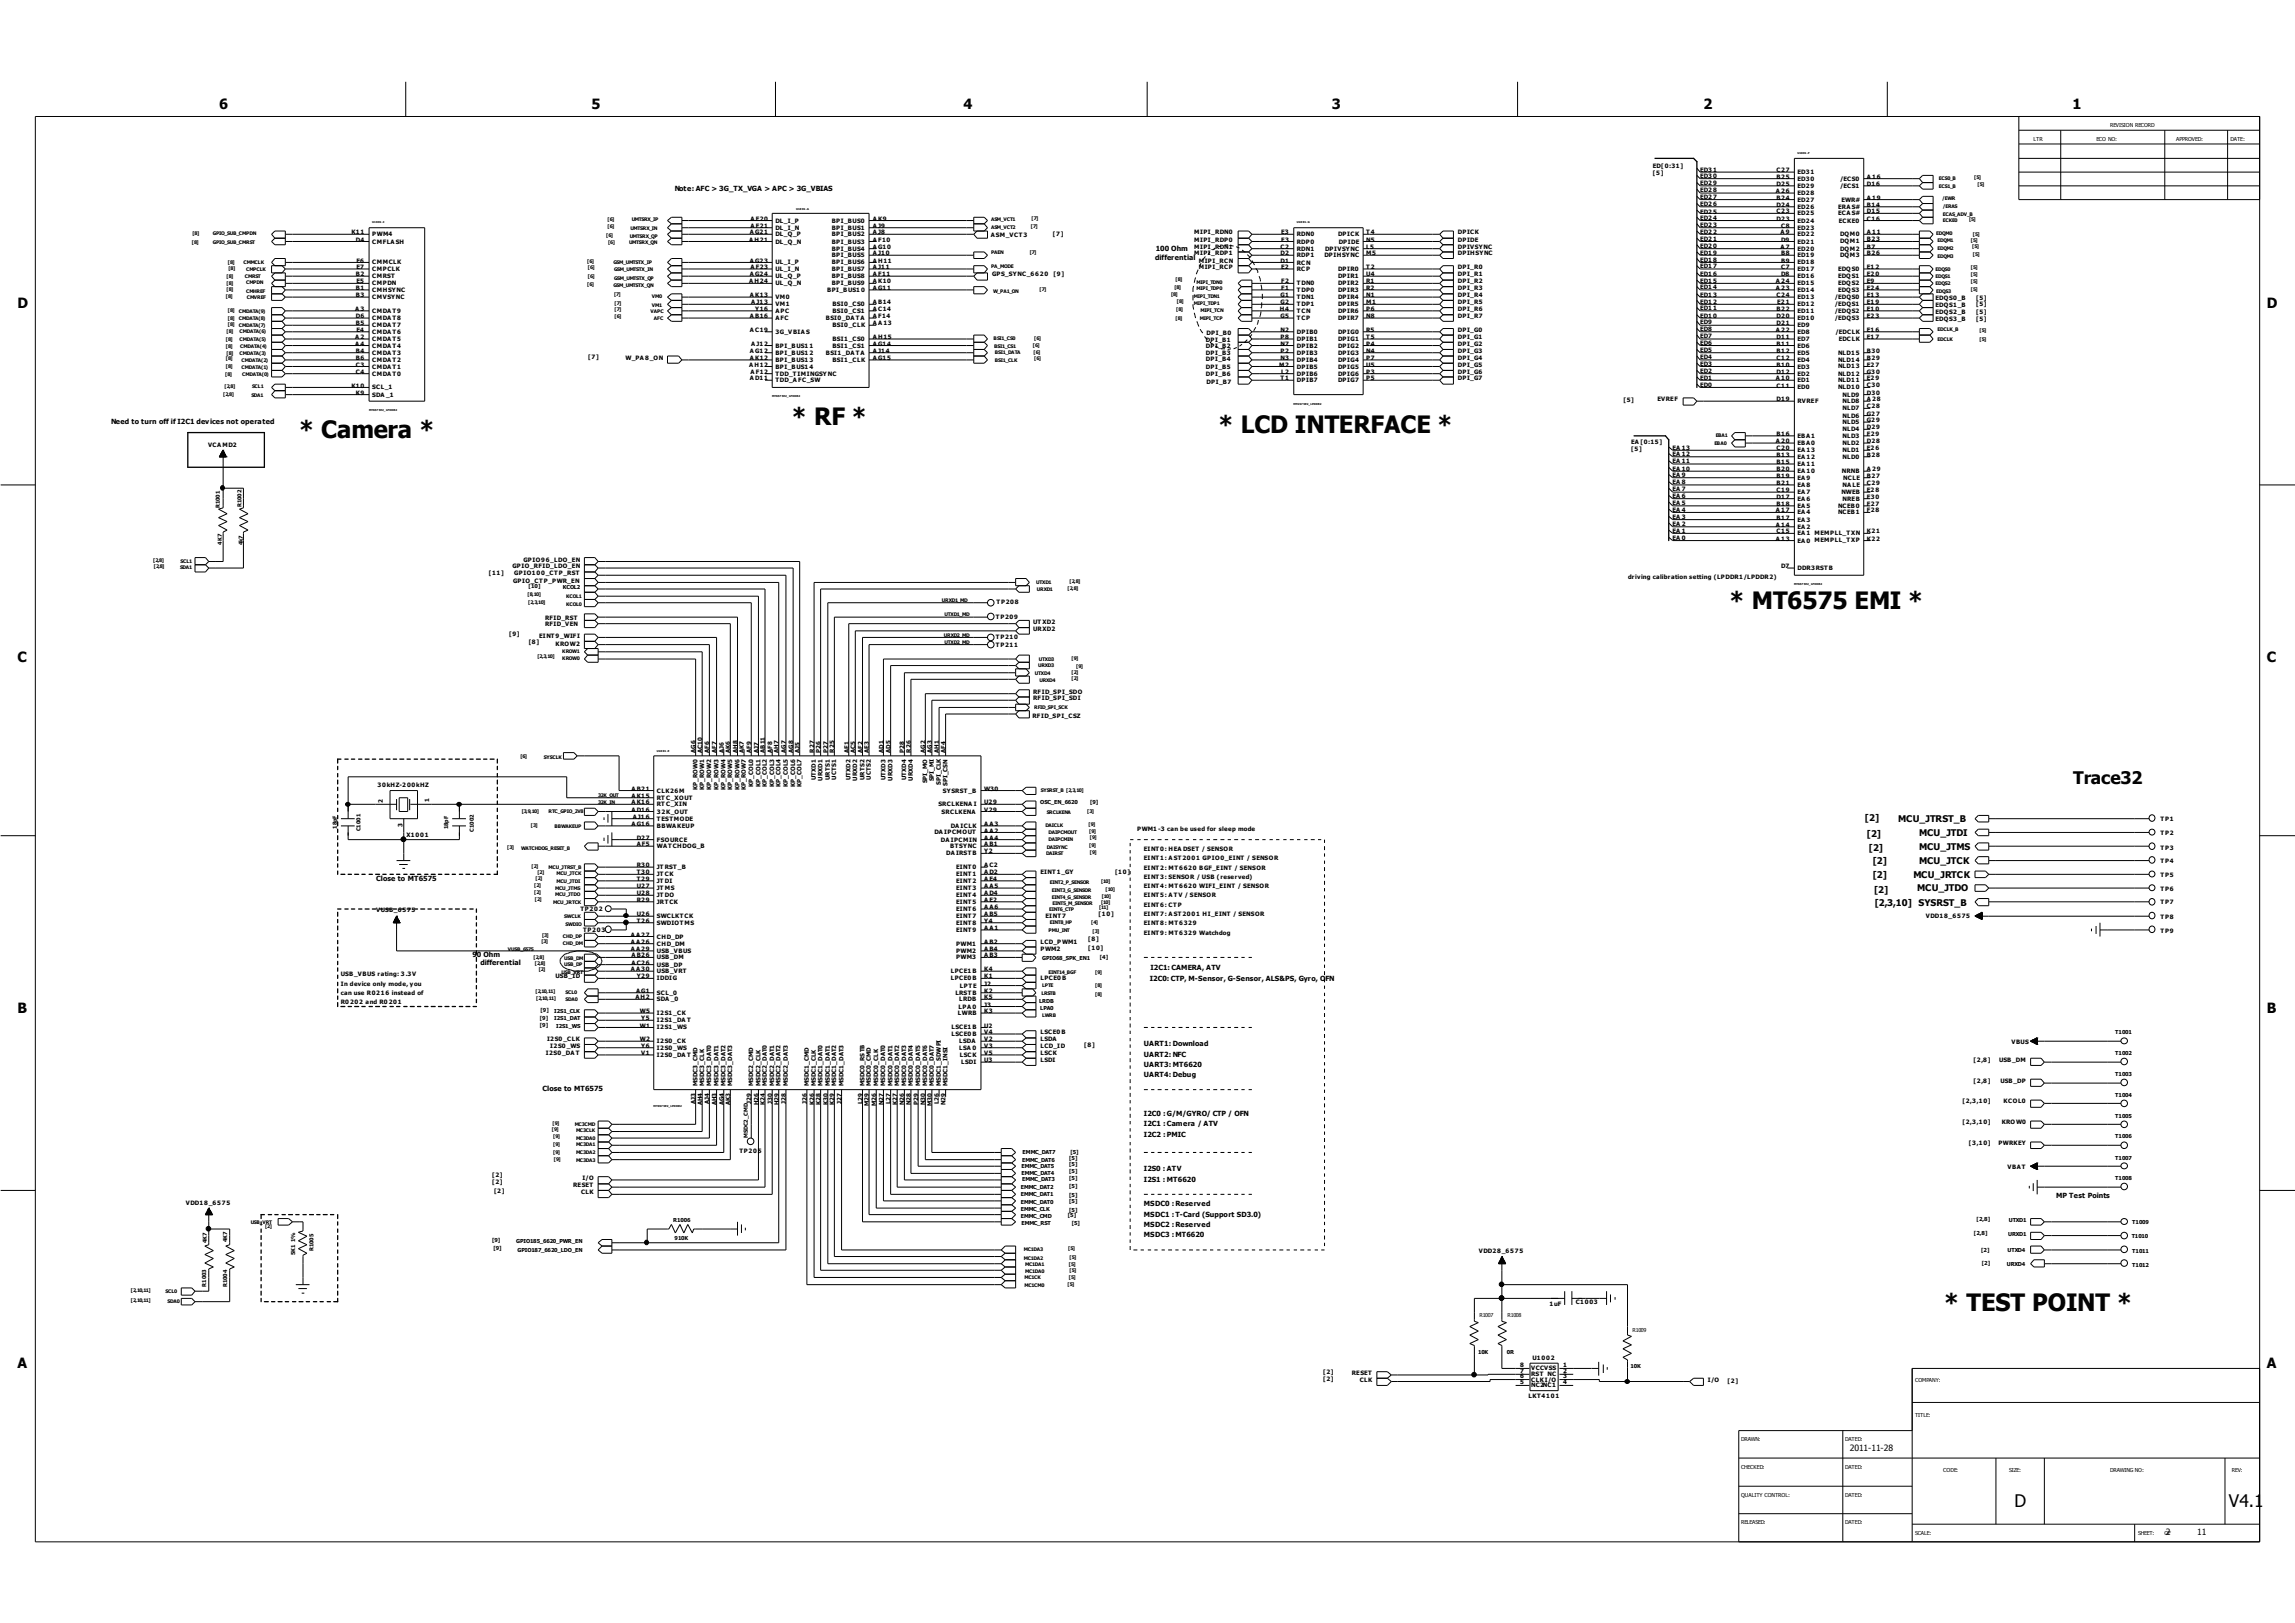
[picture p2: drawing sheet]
<svg xmlns="http://www.w3.org/2000/svg" width="297mm" height="210mm" viewBox="0 0 297 210" stroke-linecap="round" stroke-linejoin="round" font-family="sans-serif">
<defs><g id="words">
<g font-size="3.1">
<text x="38.7" y="56.7">* Camera *</text>
<text x="102.5" y="55">* RF *</text>
<text x="157.7" y="56">* LCD INTERFACE *</text>
<text x="223.8" y="78.7">* MT6575 EMI *</text>
<text x="251.6" y="169.7">* TEST POINT *</text>
</g>
<g font-size="2.2">
<text x="268.2" y="101.4">Trace32</text>
<text x="260.6" y="194.9">D</text>
<text x="288.4" y="194.9">V4.1</text>
</g>
<g font-size="1.8">
<text x="28.4" y="14.1">6</text>
<text x="76.5" y="14.1">5</text>
<text x="124.6" y="14.1">4</text>
<text x="172.3" y="14.1">3</text>
<text x="220.4" y="14.1">2</text>
<text x="268.2" y="14.1">1</text>
<text x="2.3" y="39.8">D</text>
<text x="293.3" y="39.8">D</text>
<text x="2.3" y="85.7">C</text>
<text x="293.3" y="85.7">C</text>
<text x="2.3" y="131.1">B</text>
<text x="293.3" y="131.1">B</text>
<text x="2.3" y="177">A</text>
<text x="293.3" y="177">A</text>
</g>
<g font-size="1.2">
<text x="241.3" y="106.3">[2]</text>
<text x="245.6" y="106.3">MCU_JTRST_B</text>
<text x="241.5" y="108.3">[2]</text>
<text x="241.8" y="110.2">[2]</text>
<text x="242.3" y="111.8">[2]</text>
<text x="242.3" y="113.6">[2]</text>
<text x="247.6" y="113.5">MCU_JRTCK</text>
<text x="248.3" y="108.1">MCU_JTDI</text>
<text x="248.3" y="110">MCU_JTMS</text>
<text x="248.3" y="111.8">MCU_JTCK</text>
<text x="242.5" y="115.6">[2]</text>
<text x="242.6" y="117.3">[2,3,10]</text>
<text x="248.1" y="115.3">MCU_JTDO</text>
<text x="248.2" y="117.3">SYSRST_B</text>
</g>
<g font-size="1.1">
<text x="239.3" y="187.7">2011-11-28</text>
<text x="280.2" y="198.5">2</text>
<text x="284.3" y="198.5">11</text>
</g>
<g font-size=".9">
<text x="87.3" y="24.7">Note: AFC &gt; 3G_TX_VGA &gt; APC &gt; 3G_VBIAS</text>
<text x="149.4" y="33.7">differential</text>
<text x="149.5" y="32.4">100 Ohm</text>
<text x="14.4" y="54.9">Need to turn off if I2C1 devices not operated</text>
<text x="48.7" y="114">Close to MT6575</text>
<text x="61.1" y="123.9">90 Ohm</text>
<text x="62.1" y="124.8">differential</text>
<text x="148.9" y="125.6">I2C1: CAMERA, ATV</text>
<text x="148.8" y="126.9">I2C0: CTP, M-Sensor, G-Sensor, ALS&amp;PS, Gyro, OFN</text>
<text x="148" y="135.4">UART1: Download</text>
<text x="148" y="136.7">UART2: NFC</text>
<text x="70.2" y="141.1">Close to MT6575</text>
<text x="148" y="138">UART3: MT6620</text>
<text x="148" y="139.4">UART4: Debug</text>
<text x="148" y="144.4">I2C0 : G/M/GYRO/ CTP / OFN</text>
<text x="148" y="145.7">I2C1 : Camera / ATV</text>
<text x="148" y="147.1">I2C2 : PMIC</text>
<text x="148" y="151.5">I2S0 : ATV</text>
<text x="148" y="152.9">I2S1 : MT6620</text>
<text x="266" y="155">MP Test Points</text>
<text x="148" y="156">MSDC0 : Reserved</text>
<text x="148" y="157.4">MSDC1 : T-Card (Support SD3.0)</text>
<text x="148" y="158.7">MSDC2 : Reserved</text>
<text x="148" y="160">MSDC3 : MT6620</text>
</g>
<g font-size=".8">
<text x="213.9" y="22.6">[5]</text>
<text x="213.9" y="21.7">ED[0:31]</text>
<text x="219.9" y="24">ED2 9</text>
<text x="219.9" y="23.1">ED3 0</text>
<text x="219.9" y="22.2">ED3 1</text>
<text x="229.9" y="22.3">C27</text>
<text x="229.9" y="23.1">B25</text>
<text x="232.6" y="22.5">ED3 1</text>
<text x="232.6" y="23.4">ED3 0</text>
<text x="238.1" y="23.4">/ECS0</text>
<text x="241.5" y="23.1">A 16</text>
<text x="97.1" y="29.5">A F21</text>
<text x="97.1" y="28.5">A F20</text>
<text x="100.3" y="29.7">DL_I_N</text>
<text x="100.3" y="28.8">DL_I_P</text>
<text x="107.6" y="28.8">BPI_BUS0</text>
<text x="107.6" y="29.7">BPI_BUS1</text>
<text x="112.9" y="28.5">A K9</text>
<text x="112.9" y="29.5">A J9</text>
<text x="219.9" y="29.4">ED2 3</text>
<text x="219.9" y="28.5">ED2 4</text>
<text x="219.9" y="27.6">ED2 5</text>
<text x="219.9" y="26.7">ED2 6</text>
<text x="219.9" y="25.8">ED2 7</text>
<text x="219.9" y="24.8">ED2 8</text>
<text x="229.8" y="25">A 26</text>
<text x="229.9" y="26.8">D24</text>
<text x="229.9" y="27.6">C23</text>
<text x="229.9" y="28.5">D23</text>
<text x="229.9" y="25.8">B24</text>
<text x="229.9" y="24.1">D25</text>
<text x="230.4" y="29.5">C8</text>
<text x="232.6" y="29.7">ED2 3</text>
<text x="232.6" y="27">ED2 6</text>
<text x="232.6" y="27.9">ED2 5</text>
<text x="232.6" y="28.8">ED2 4</text>
<text x="232.6" y="26.1">ED2 7</text>
<text x="232.6" y="24.3">ED2 9</text>
<text x="232.6" y="25.2">ED2 8</text>
<text x="237.8" y="27">ERA S#</text>
<text x="237.8" y="27.9">ECA S#</text>
<text x="237.9" y="28.8">ECKE0</text>
<text x="238.1" y="24.3">/ECS1</text>
<text x="238.2" y="26.1">EWR#</text>
<text x="241.5" y="26.8">B14</text>
<text x="241.5" y="27.6">D15</text>
<text x="241.5" y="28.5">C16</text>
<text x="241.5" y="24">D16</text>
<text x="241.5" y="25.8">A 19</text>
<text x="45.5" y="30.3">K11</text>
<text x="46.1" y="31.3">D4</text>
<text x="46.1" y="35.7">B2</text>
<text x="46.1" y="34.8">E7</text>
<text x="46.1" y="34">E6</text>
<text x="48.2" y="31.5">CMFLA SH</text>
<text x="48.2" y="36">CMRST</text>
<text x="48.2" y="35.1">CMPCLK</text>
<text x="48.2" y="34.2">CMMCLK</text>
<text x="48.2" y="30.6">PWM4</text>
<text x="96.9" y="31.3">A H21</text>
<text x="97" y="30.3">A G21</text>
<text x="97" y="34">A G23</text>
<text x="97" y="35.7">A G24</text>
<text x="97.1" y="34.8">A F23</text>
<text x="100.3" y="31.5">DL_Q_N</text>
<text x="100.3" y="30.6">DL_Q_P</text>
<text x="100.3" y="34.2">UL_I_P</text>
<text x="100.3" y="35.1">UL_I_N</text>
<text x="100.3" y="36">UL_Q_P</text>
<text x="107.6" y="30.6">BPI_BUS2</text>
<text x="107.6" y="31.5">BPI_BUS3</text>
<text x="107.6" y="32.4">BPI_BUS4</text>
<text x="107.6" y="33.3">BPI_BUS5</text>
<text x="107.6" y="34.2">BPI_BUS6</text>
<text x="107.6" y="35.1">BPI_BUS7</text>
<text x="107.6" y="36">BPI_BUS8</text>
<text x="112.9" y="30.3">A J8</text>
<text x="112.9" y="31.3">A F10</text>
<text x="112.9" y="32.2">A G10</text>
<text x="112.9" y="33">A J1 0</text>
<text x="112.9" y="34">A H11</text>
<text x="112.9" y="34.8">A J1 1</text>
<text x="112.9" y="35.7">A F11</text>
<text x="128.2" y="30.7">A SM_VCT3</text>
<text x="128.3" y="35.7">GPS_SYNC_6620</text>
<text x="136.2" y="30.5">[7]</text>
<text x="136.3" y="35.7">[9]</text>
<text x="154.5" y="30.3">MIPI_RDN0</text>
<text x="154.5" y="31.3">MIPI_RDP0</text>
<text x="154.5" y="32.2">MIPI_RDN1</text>
<text x="154.5" y="33">MIPI_RDP1</text>
<text x="155.1" y="34">MIPI_RCN</text>
<text x="155.1" y="34.8">MIPI_RCP</text>
<text x="165.7" y="34">D1</text>
<text x="165.7" y="33">D2</text>
<text x="165.7" y="32.2">C2</text>
<text x="165.8" y="34.8">E2</text>
<text x="165.8" y="30.3">E3</text>
<text x="165.8" y="31.3">F3</text>
<text x="167.8" y="34.2">RCN</text>
<text x="167.8" y="33.3">RDP1</text>
<text x="167.8" y="32.4">RDN1</text>
<text x="167.8" y="35.1">RCP</text>
<text x="167.8" y="30.6">RDN0</text>
<text x="167.8" y="31.5">RDP0</text>
<text x="171.4" y="33.3">DPIHSYNC</text>
<text x="171.4" y="32.4">DPIVSYNC</text>
<text x="173.1" y="36">DPIR1</text>
<text x="173.1" y="35.1">DPIR0</text>
<text x="173.1" y="30.6">DPICK</text>
<text x="173.2" y="31.5">DPIDE</text>
<text x="176.8" y="32.2">L5</text>
<text x="176.8" y="33">M5</text>
<text x="176.8" y="35.7">U4</text>
<text x="176.8" y="34.8">T2</text>
<text x="176.8" y="30.3">T4</text>
<text x="176.8" y="31.3">N5</text>
<text x="188.6" y="35.7">DPI_R1</text>
<text x="188.6" y="34.8">DPI_R0</text>
<text x="188.6" y="33">DPIHSYNC</text>
<text x="188.6" y="32.2">DPIVSYNC</text>
<text x="188.6" y="30.3">DPICK</text>
<text x="188.6" y="31.3">DPIDE</text>
<text x="219.9" y="35.7">ED1 6</text>
<text x="219.9" y="34.7">ED1 7</text>
<text x="219.9" y="33.9">ED1 8</text>
<text x="219.9" y="33">ED1 9</text>
<text x="219.9" y="32.1">ED2 0</text>
<text x="219.9" y="31.2">ED2 1</text>
<text x="219.9" y="30.2">ED2 2</text>
<text x="230.4" y="32.2">A 7</text>
<text x="230.4" y="30.3">A 9</text>
<text x="230.4" y="35.7">D8</text>
<text x="230.4" y="33">B8</text>
<text x="230.4" y="34">B9</text>
<text x="230.4" y="31.3">D9</text>
<text x="230.4" y="34.8">C7</text>
<text x="232.6" y="36">ED1 6</text>
<text x="232.6" y="33.3">ED1 9</text>
<text x="232.6" y="32.4">ED2 0</text>
<text x="232.6" y="34.2">ED1 8</text>
<text x="232.6" y="31.5">ED2 1</text>
<text x="232.6" y="35.1">ED1 7</text>
<text x="232.6" y="30.6">ED2 2</text>
<text x="237.8" y="35.1">EDQS0</text>
<text x="237.8" y="36">EDQS1</text>
<text x="238.1" y="32.4">DQM2</text>
<text x="238.1" y="30.6">DQM0</text>
<text x="238.1" y="31.5">DQM1</text>
<text x="238.1" y="33.3">DQM3</text>
<text x="241.5" y="32.2">B7</text>
<text x="241.5" y="30.3">A 11</text>
<text x="241.5" y="34.8">E1 2</text>
<text x="241.5" y="35.7">E2 0</text>
<text x="241.5" y="31.2">B23</text>
<text x="241.5" y="33">B26</text>
<text x="46" y="40.2">A 3</text>
<text x="46.1" y="41.2">D6</text>
<text x="46.1" y="38.5">B3</text>
<text x="46.1" y="37.5">B1</text>
<text x="46.1" y="36.7">E5</text>
<text x="48.2" y="40.5">CMDA T9</text>
<text x="48.2" y="41.4">CMDA T8</text>
<text x="48.2" y="38.7">CMVSYNC</text>
<text x="48.2" y="37.8">CMHSYNC</text>
<text x="48.2" y="36.9">CMPDN</text>
<text x="96.9" y="36.7">A H24</text>
<text x="97" y="38.5">A K13</text>
<text x="97" y="41.2">A B16</text>
<text x="97.2" y="39.4">A J1 3</text>
<text x="97.7" y="40.2">Y16</text>
<text x="100.3" y="39.6">VM1</text>
<text x="100.3" y="38.7">VM0</text>
<text x="100.3" y="40.5">A PC</text>
<text x="100.3" y="41.4">A FC</text>
<text x="100.3" y="36.9">UL_Q_N</text>
<text x="106.8" y="41.4">BSI0_DA TA</text>
<text x="107" y="37.8">BPI_BUS1 0</text>
<text x="107.6" y="36.9">BPI_BUS9</text>
<text x="107.7" y="40.5">BSI0_CS1</text>
<text x="107.7" y="39.6">BSI0_CS0</text>
<text x="112.9" y="36.7">A K10</text>
<text x="112.9" y="37.5">A G11</text>
<text x="112.9" y="40.2">A C14</text>
<text x="112.9" y="39.4">A B14</text>
<text x="112.9" y="41.2">A F14</text>
<text x="165.6" y="40.2">H4</text>
<text x="165.7" y="38.5">G1</text>
<text x="165.7" y="39.4">G2</text>
<text x="165.7" y="41.2">G5</text>
<text x="165.8" y="37.5">F1</text>
<text x="165.8" y="36.7">F2</text>
<text x="167.8" y="37.8">TDP0</text>
<text x="167.8" y="38.7">TDN1</text>
<text x="167.8" y="36.9">TDN0</text>
<text x="167.8" y="39.6">TDP1</text>
<text x="167.8" y="40.5">TCN</text>
<text x="167.8" y="41.4">TCP</text>
<text x="173.1" y="39.6">DPIR5</text>
<text x="173.1" y="38.7">DPIR4</text>
<text x="173.1" y="37.8">DPIR3</text>
<text x="173.1" y="41.4">DPIR7</text>
<text x="173.1" y="40.5">DPIR6</text>
<text x="173.1" y="36.9">DPIR2</text>
<text x="176.8" y="39.4">M1</text>
<text x="176.8" y="38.5">N1</text>
<text x="176.8" y="37.5">R2</text>
<text x="176.8" y="41.2">N8</text>
<text x="176.8" y="40.2">P6</text>
<text x="176.8" y="36.7">R1</text>
<text x="188.6" y="41.2">DPI_R7</text>
<text x="188.6" y="40.2">DPI_R6</text>
<text x="188.6" y="39.4">DPI_R5</text>
<text x="188.6" y="38.5">DPI_R4</text>
<text x="188.6" y="37.5">DPI_R3</text>
<text x="188.6" y="36.7">DPI_R2</text>
<text x="219.9" y="41.9">ED9</text>
<text x="219.9" y="41.1">ED1 0</text>
<text x="219.9" y="40.2">ED1 1</text>
<text x="219.9" y="39.3">ED1 2</text>
<text x="219.9" y="38.4">ED1 3</text>
<text x="219.9" y="37.4">ED1 4</text>
<text x="219.9" y="36.6">ED1 5</text>
<text x="229.8" y="37.5">A 23</text>
<text x="229.8" y="36.7">A 24</text>
<text x="229.9" y="38.4">C24</text>
<text x="229.9" y="41.2">D20</text>
<text x="229.9" y="40.2">B22</text>
<text x="229.9" y="39.4">E2 1</text>
<text x="232.6" y="38.7">ED1 3</text>
<text x="232.6" y="41.4">ED1 0</text>
<text x="232.6" y="40.5">ED1 1</text>
<text x="232.6" y="37.8">ED1 4</text>
<text x="232.6" y="36.9">ED1 5</text>
<text x="232.6" y="39.6">ED1 2</text>
<text x="237.4" y="40.5">/EDQS2</text>
<text x="237.4" y="38.7">/EDQS0</text>
<text x="237.4" y="39.6">/EDQS1</text>
<text x="237.4" y="41.4">/EDQS3</text>
<text x="237.8" y="36.9">EDQS2</text>
<text x="237.8" y="37.8">EDQS3</text>
<text x="241.5" y="36.7">E9</text>
<text x="241.5" y="40.2">E1 0</text>
<text x="241.5" y="38.4">E1 3</text>
<text x="241.5" y="39.4">E1 9</text>
<text x="241.5" y="41.1">E2 3</text>
<text x="241.5" y="37.5">E2 4</text>
<text x="250.4" y="38.8">EDQS0_B</text>
<text x="250.4" y="40.6">EDQS2_B</text>
<text x="250.4" y="41.5">EDQS3_B</text>
<text x="250.4" y="39.7">EDQS1_B</text>
<text x="255.7" y="38.8">[5]</text>
<text x="255.7" y="39.6">[5]</text>
<text x="255.7" y="40.6">[5]</text>
<text x="255.7" y="41.5">[5]</text>
<text x="46" y="43.9">A 2</text>
<text x="46" y="44.7">A 4</text>
<text x="46.1" y="45.6">B4</text>
<text x="46.1" y="47.4">C3</text>
<text x="46.1" y="42.1">B5</text>
<text x="46.1" y="46.6">B6</text>
<text x="46.1" y="42.9">E4</text>
<text x="48.2" y="44.1">CMDA T5</text>
<text x="48.2" y="45">CMDA T4</text>
<text x="48.2" y="45.9">CMDA T3</text>
<text x="48.2" y="47.7">CMDA T1</text>
<text x="48.2" y="42.3">CMDA T7</text>
<text x="48.2" y="43.2">CMDA T6</text>
<text x="48.2" y="46.8">CMDA T2</text>
<text x="76.1" y="46.5">[7]</text>
<text x="80.9" y="46.6">W_PA 8_ON</text>
<text x="96.9" y="47.4">A H12</text>
<text x="97" y="45.6">A G12</text>
<text x="97" y="46.6">A K12</text>
<text x="97" y="42.9">A C19</text>
<text x="97.2" y="44.7">A J1 2</text>
<text x="100.3" y="47.7">BPI_BUS1 4</text>
<text x="100.3" y="45">BPI_BUS1 1</text>
<text x="100.3" y="45.9">BPI_BUS1 2</text>
<text x="100.3" y="46.8">BPI_BUS1 3</text>
<text x="100.3" y="43.2">3G_VBIA S</text>
<text x="106.8" y="45.9">BSI1_DA TA</text>
<text x="107.7" y="45">BSI1_CS1</text>
<text x="107.7" y="44.1">BSI1_CS0</text>
<text x="107.7" y="46.8">BSI1_CLK</text>
<text x="107.7" y="42.3">BSI0_CLK</text>
<text x="112.9" y="44.7">A G14</text>
<text x="112.9" y="45.6">A J1 4</text>
<text x="112.9" y="43.9">A H15</text>
<text x="112.9" y="46.6">A G15</text>
<text x="112.9" y="42.1">A A 13</text>
<text x="156" y="44.2">DPI_B1</text>
<text x="156" y="45.1">DPI_B2</text>
<text x="156" y="45.9">DPI_B3</text>
<text x="156" y="46.7">DPI_B4</text>
<text x="156" y="47.7">DPI_B5</text>
<text x="156.1" y="43.3">DPI_B0</text>
<text x="165.5" y="47.4">M2</text>
<text x="165.7" y="43.9">P8</text>
<text x="165.7" y="46.6">N3</text>
<text x="165.7" y="45.6">P2</text>
<text x="165.7" y="42.9">N2</text>
<text x="165.7" y="44.7">N7</text>
<text x="167.8" y="44.1">DPIB1</text>
<text x="167.8" y="47.7">DPIB5</text>
<text x="167.8" y="46.8">DPIB4</text>
<text x="167.8" y="45.9">DPIB3</text>
<text x="167.8" y="43.2">DPIB0</text>
<text x="167.8" y="45">DPIB2</text>
<text x="173.1" y="43.2">DPIG0</text>
<text x="173.1" y="45">DPIG2</text>
<text x="173.1" y="45.9">DPIG3</text>
<text x="173.1" y="47.7">DPIG5</text>
<text x="173.1" y="44.1">DPIG1</text>
<text x="173.1" y="46.8">DPIG4</text>
<text x="176.8" y="42.9">R5</text>
<text x="176.8" y="44.7">P4</text>
<text x="176.8" y="45.6">N4</text>
<text x="176.8" y="47.4">U5</text>
<text x="176.8" y="43.9">T5</text>
<text x="176.8" y="46.6">P7</text>
<text x="188.6" y="47.4">DPI_G5</text>
<text x="188.6" y="46.6">DPI_G4</text>
<text x="188.6" y="45.6">DPI_G3</text>
<text x="188.6" y="44.7">DPI_G2</text>
<text x="188.6" y="43.9">DPI_G1</text>
<text x="188.6" y="42.9">DPI_G0</text>
<text x="219.9" y="47.3">ED3</text>
<text x="219.9" y="46.4">ED4</text>
<text x="219.9" y="45.6">ED5</text>
<text x="219.9" y="44.6">ED6</text>
<text x="219.9" y="43.8">ED7</text>
<text x="219.9" y="42.9">ED8</text>
<text x="229.8" y="42.9">A 22</text>
<text x="229.9" y="47.4">B10</text>
<text x="229.9" y="43.9">D11</text>
<text x="229.9" y="44.7">B11</text>
<text x="229.9" y="45.6">B12</text>
<text x="229.9" y="46.6">C12</text>
<text x="229.9" y="42.1">D21</text>
<text x="232.6" y="47.7">ED3</text>
<text x="232.6" y="44.1">ED7</text>
<text x="232.6" y="45">ED6</text>
<text x="232.6" y="45.9">ED5</text>
<text x="232.6" y="46.8">ED4</text>
<text x="232.6" y="43.2">ED8</text>
<text x="232.6" y="42.3">ED9</text>
<text x="237.5" y="43.2">/EDCLK</text>
<text x="237.8" y="47.7">NLD13</text>
<text x="237.8" y="45.9">NLD15</text>
<text x="237.8" y="46.8">NLD14</text>
<text x="237.9" y="44.1">EDCLK</text>
<text x="241.5" y="47.4">E2 7</text>
<text x="241.5" y="45.6">B30</text>
<text x="241.5" y="46.6">B29</text>
<text x="241.5" y="42.9">E1 6</text>
<text x="241.5" y="43.9">E1 7</text>
<text x="45.5" y="50.1">K10</text>
<text x="46.1" y="48.4">C4</text>
<text x="46.1" y="51.1">K9</text>
<text x="48.2" y="48.6">CMDA T0</text>
<text x="48.2" y="51.3">SDA _1</text>
<text x="48.2" y="50.4">SCL_1</text>
<text x="97" y="49.2">A D11</text>
<text x="97.1" y="48.4">A F12</text>
<text x="100.3" y="49.5">TDD_A FC_SW</text>
<text x="100.3" y="48.6">TDD_T IMINGSYNC</text>
<text x="156" y="48.7">DPI_B6</text>
<text x="156.1" y="49.6">DPI_B7</text>
<text x="165.7" y="49.2">T1</text>
<text x="165.8" y="48.4">L2</text>
<text x="167.8" y="48.6">DPIB6</text>
<text x="167.8" y="49.5">DPIB7</text>
<text x="173.1" y="48.6">DPIG6</text>
<text x="173.1" y="49.5">DPIG7</text>
<text x="176.8" y="48.4">P3</text>
<text x="176.8" y="49.2">P5</text>
<text x="188.6" y="49.2">DPI_G7</text>
<text x="188.6" y="48.4">DPI_G6</text>
<text x="210" y="52">[5]</text>
<text x="214.4" y="51.9">EVREF</text>
<text x="219.9" y="50.1">ED0</text>
<text x="219.9" y="49.2">ED1</text>
<text x="219.9" y="48.3">ED2</text>
<text x="229.8" y="49.2">A 10</text>
<text x="229.9" y="50.1">C11</text>
<text x="229.9" y="48.4">D12</text>
<text x="229.9" y="51.9">D19</text>
<text x="232.6" y="49.5">ED1</text>
<text x="232.6" y="50.4">ED0</text>
<text x="232.6" y="48.6">ED2</text>
<text x="232.6" y="52.2">RVREF</text>
<text x="237.8" y="50.4">NLD10</text>
<text x="237.8" y="49.4">NLD11</text>
<text x="237.8" y="48.6">NLD12</text>
<text x="238.4" y="53.1">NLD7</text>
<text x="238.4" y="52.2">NLD8</text>
<text x="238.4" y="51.3">NLD9</text>
<text x="241.5" y="52.8">C28</text>
<text x="241.5" y="51.9">A 28</text>
<text x="241.5" y="50.1">C30</text>
<text x="241.5" y="49.2">E2 9</text>
<text x="241.5" y="51.1">D30</text>
<text x="241.5" y="48.3">G30</text>
<text x="241.5" y="53.8">G27</text>
<text x="26.9" y="57.8">VCA MD2</text>
<text x="211.1" y="58.3">[5]</text>
<text x="211.1" y="57.4">EA [0:15]</text>
<text x="216.4" y="60">EA 11</text>
<text x="216.4" y="59">EA 12</text>
<text x="216.4" y="58.2">EA 13</text>
<text x="229.8" y="57.3">A 20</text>
<text x="229.9" y="59.1">B13</text>
<text x="229.9" y="56.4">B16</text>
<text x="229.9" y="58.3">C20</text>
<text x="232.6" y="59.4">EA 12</text>
<text x="232.6" y="56.6">EBA 1</text>
<text x="232.6" y="58.5">EA 13</text>
<text x="232.6" y="57.6">EBA 0</text>
<text x="238.4" y="59.4">NLD0</text>
<text x="238.4" y="58.5">NLD1</text>
<text x="238.4" y="55.8">NLD4</text>
<text x="238.4" y="56.6">NLD3</text>
<text x="238.4" y="54.9">NLD5</text>
<text x="238.4" y="57.6">NLD2</text>
<text x="238.4" y="54">NLD6</text>
<text x="241.5" y="59.1">B28</text>
<text x="241.5" y="58.3">E2 6</text>
<text x="241.5" y="55.5">D29</text>
<text x="241.5" y="56.4">F29</text>
<text x="241.5" y="54.6">G29</text>
<text x="241.5" y="57.3">D28</text>
<text x="216.4" y="65.4">EA 5</text>
<text x="216.4" y="64.4">EA 6</text>
<text x="216.4" y="63.5">EA 7</text>
<text x="216.4" y="62.7">EA 8</text>
<text x="216.4" y="61.7">EA 9</text>
<text x="216.4" y="60.9">EA 10</text>
<text x="229.9" y="60">B15</text>
<text x="229.9" y="64.5">D17</text>
<text x="229.9" y="65.5">B18</text>
<text x="229.9" y="61.8">B19</text>
<text x="229.9" y="63.7">C19</text>
<text x="229.9" y="61">B20</text>
<text x="229.9" y="62.7">B21</text>
<text x="232.6" y="60.3">EA 11</text>
<text x="232.6" y="64.8">EA 6</text>
<text x="232.6" y="65.7">EA 5</text>
<text x="232.6" y="62.1">EA 9</text>
<text x="232.6" y="63.9">EA 7</text>
<text x="232.6" y="61.2">EA 10</text>
<text x="232.6" y="63">EA 8</text>
<text x="237.8" y="65.7">NCEB0</text>
<text x="238.2" y="63.9">NWEB</text>
<text x="238.3" y="61.2">NRNB</text>
<text x="238.4" y="63">NA LE</text>
<text x="238.4" y="64.8">NREB</text>
<text x="238.5" y="62.1">NCLE</text>
<text x="241.5" y="61.8">B27</text>
<text x="241.5" y="65.4">F27</text>
<text x="241.5" y="61">A 29</text>
<text x="241.5" y="62.7">C29</text>
<text x="241.5" y="63.7">E2 8</text>
<text x="241.5" y="64.5">F30</text>
<text x="216.4" y="69.9">EA 0</text>
<text x="216.4" y="68.9">EA 1</text>
<text x="216.4" y="68">EA 2</text>
<text x="216.4" y="67.2">EA 3</text>
<text x="216.4" y="66.2">EA 4</text>
<text x="229.8" y="69.9">A 13</text>
<text x="229.8" y="68.2">A 14</text>
<text x="229.8" y="66.3">A 17</text>
<text x="229.9" y="69">C15</text>
<text x="229.9" y="67.2">B17</text>
<text x="232.6" y="70.2">EA 0 MEMPLL_T XP</text>
<text x="232.6" y="68.4">EA 2</text>
<text x="232.6" y="69.3">EA 1 MEMPLL_T XN</text>
<text x="232.6" y="67.5">EA 3</text>
<text x="232.6" y="66.6">EA 4</text>
<text x="237.8" y="66.5">NCEB1</text>
<text x="241.5" y="66.3">F28</text>
<text x="241.5" y="69">K21</text>
<text x="241.5" y="69.9">K22</text>
<text x="63.2" y="74.4">[11]</text>
<text x="66.3" y="73.5">GPIO_RFID_LDO_EN</text>
<text x="66.4" y="75.4">GPIO_CTP_PWR_EN</text>
<text x="66.5" y="74.4">GPIO100_CTP_RST</text>
<text x="67.7" y="72.7">GPIO96_LDO_EN</text>
<text x="210.6" y="74.9">driving calibration setting (LPDDR1/LPDDR2)</text>
<text x="230.4" y="73.5">D7</text>
<text x="232.6" y="73.8">DDR3RSTB</text>
<text x="65.9" y="82.2">[9]</text>
<text x="68.4" y="83.3">[8]</text>
<text x="69.8" y="82.5">EINT9_WIFI</text>
<text x="70.5" y="80.2">RFID_RST</text>
<text x="70.5" y="81">RFID_VEN</text>
<text x="71.9" y="83.6">KROW2</text>
<text x="128.9" y="80">TP209</text>
<text x="128.9" y="82.7">TP210</text>
<text x="128.9" y="83.7">TP211</text>
<text x="128.9" y="78.2">TP208</text>
<text x="133.7" y="81.6">URXD2</text>
<text x="133.7" y="80.7">UT XD2</text>
<text x="133.7" y="89.8">RFID_SPI_SDO</text>
<text x="133.6" y="92.9">RFID_SPI_CSZ</text>
<text x="133.7" y="90.6">RFID_SPI_SDI</text>
<text x="48.8" y="101.9">30kHZ-2 00kHZ</text>
<text x="90" y="97.4" transform="rotate(-90 90 97.4)">AG6</text>
<text x="90.8" y="97.4" transform="rotate(-90 90.8 97.4)">AC10</text>
<text x="91.8" y="97.4" transform="rotate(-90 91.8 97.4)">AF6</text>
<text x="92.7" y="97.4" transform="rotate(-90 92.7 97.4)">AF7</text>
<text x="93.6" y="97.4" transform="rotate(-90 93.6 97.4)">AJ6</text>
<text x="94.5" y="97.4" transform="rotate(-90 94.5 97.4)">AK6</text>
<text x="95.4" y="97.4" transform="rotate(-90 95.4 97.4)">AH8</text>
<text x="96.3" y="97.4" transform="rotate(-90 96.3 97.4)">AK7</text>
<text x="97.2" y="97.4" transform="rotate(-90 97.2 97.4)">AF9</text>
<text x="97.4" y="101.8" transform="rotate(-90 97.4 101.8)">KP_COL0</text>
<text x="98.1" y="97.4" transform="rotate(-90 98.1 97.4)">AJ7</text>
<text x="98.4" y="101.8" transform="rotate(-90 98.4 101.8)">KP_COL1</text>
<text x="99" y="97.4" transform="rotate(-90 99 97.4)">AB11</text>
<text x="99.2" y="101.8" transform="rotate(-90 99.2 101.8)">KP_COL2</text>
<text x="99.9" y="97.4" transform="rotate(-90 99.9 97.4)">AF8</text>
<text x="100.2" y="101.8" transform="rotate(-90 100.2 101.8)">KP_COL3</text>
<text x="100.7" y="97.4" transform="rotate(-90 100.7 97.4)">AH7</text>
<text x="101" y="101.8" transform="rotate(-90 101 101.8)">KP_COL4</text>
<text x="101.7" y="97.4" transform="rotate(-90 101.7 97.4)">AG7</text>
<text x="101.9" y="101.8" transform="rotate(-90 101.9 101.8)">KP_COL5</text>
<text x="102.6" y="97.4" transform="rotate(-90 102.6 97.4)">AG8</text>
<text x="102.9" y="101.8" transform="rotate(-90 102.9 101.8)">KP_COL6</text>
<text x="103.5" y="97.4" transform="rotate(-90 103.5 97.4)">AJ5</text>
<text x="103.7" y="101.8" transform="rotate(-90 103.7 101.8)">KP_COL7</text>
<text x="105.3" y="97.4" transform="rotate(-90 105.3 97.4)">R27</text>
<text x="105.6" y="100.9" transform="rotate(-90 105.6 100.9)">UTXD1</text>
<text x="106.2" y="97.4" transform="rotate(-90 106.2 97.4)">P26</text>
<text x="106.4" y="101" transform="rotate(-90 106.4 101)">URXD1</text>
<text x="107.1" y="97.4" transform="rotate(-90 107.1 97.4)">P27</text>
<text x="107.3" y="100.9" transform="rotate(-90 107.3 100.9)">URTS1</text>
<text x="107.9" y="97.4" transform="rotate(-90 107.9 97.4)">R25</text>
<text x="108.2" y="100.8" transform="rotate(-90 108.2 100.8)">UCTS1</text>
<text x="109.8" y="97.4" transform="rotate(-90 109.8 97.4)">AE1</text>
<text x="110.1" y="100.9" transform="rotate(-90 110.1 100.9)">UTXD2</text>
<text x="110.6" y="97.4" transform="rotate(-90 110.6 97.4)">AC5</text>
<text x="110.9" y="101" transform="rotate(-90 110.9 101)">URXD2</text>
<text x="111.6" y="97.4" transform="rotate(-90 111.6 97.4)">AF2</text>
<text x="111.8" y="100.9" transform="rotate(-90 111.8 100.9)">URTS2</text>
<text x="112.4" y="97.4" transform="rotate(-90 112.4 97.4)">AE3</text>
<text x="112.7" y="100.8" transform="rotate(-90 112.7 100.8)">UCTS2</text>
<text x="114.3" y="97.4" transform="rotate(-90 114.3 97.4)">AD1</text>
<text x="114.5" y="100.9" transform="rotate(-90 114.5 100.9)">UTXD3</text>
<text x="115.2" y="97.4" transform="rotate(-90 115.2 97.4)">AD5</text>
<text x="115.5" y="101" transform="rotate(-90 115.5 101)">URXD3</text>
<text x="117" y="97.4" transform="rotate(-90 117 97.4)">P28</text>
<text x="117.3" y="100.9" transform="rotate(-90 117.3 100.9)">UTXD4</text>
<text x="117.8" y="97.4" transform="rotate(-90 117.8 97.4)">R26</text>
<text x="118.1" y="101" transform="rotate(-90 118.1 101)">URXD4</text>
<text x="119.7" y="97.4" transform="rotate(-90 119.7 97.4)">AG2</text>
<text x="120" y="101.4" transform="rotate(-90 120 101.4)">SPI_MO</text>
<text x="120.6" y="97.4" transform="rotate(-90 120.6 97.4)">AG3</text>
<text x="120.8" y="101.1" transform="rotate(-90 120.8 101.1)">SPI_MI</text>
<text x="121.5" y="97.4" transform="rotate(-90 121.5 97.4)">AH1</text>
<text x="121.7" y="101.5" transform="rotate(-90 121.7 101.5)">SPI_CLK</text>
<text x="122.3" y="97.4" transform="rotate(-90 122.3 97.4)">AF4</text>
<text x="122.6" y="101.7" transform="rotate(-90 122.6 101.7)">SPI_CSN</text>
<text x="49.5" y="103.9" transform="rotate(-90 49.5 103.9)">2</text>
<text x="52.1" y="106.9" transform="rotate(-90 52.1 106.9)">3</text>
<text x="55.5" y="103.8" transform="rotate(-90 55.5 103.8)">1</text>
<text x="81.7" y="104.1">A K16</text>
<text x="81.7" y="105">A D16</text>
<text x="81.7" y="106.9">A G16</text>
<text x="81.7" y="103.2">A K15</text>
<text x="81.7" y="102.3">A B21</text>
<text x="81.9" y="105.9">A J1 6</text>
<text x="85" y="104.3">RT C_XIN</text>
<text x="85" y="105.2">32K_OUT</text>
<text x="85" y="107.1">BBWAKEUP</text>
<text x="85" y="106.2">TESTMODE</text>
<text x="85" y="103.5">RT C_XOUT</text>
<text x="85" y="102.5">CLK26M</text>
<text x="90.2" y="102.2" transform="rotate(-90 90.2 102.2)">KP_ROW0</text>
<text x="91.1" y="102.2" transform="rotate(-90 91.1 102.2)">KP_ROW1</text>
<text x="92" y="102.2" transform="rotate(-90 92 102.2)">KP_ROW2</text>
<text x="93" y="102.2" transform="rotate(-90 93 102.2)">KP_ROW3</text>
<text x="93.9" y="102.2" transform="rotate(-90 93.9 102.2)">KP_ROW4</text>
<text x="94.7" y="102.2" transform="rotate(-90 94.7 102.2)">KP_ROW5</text>
<text x="95.7" y="102.2" transform="rotate(-90 95.7 102.2)">KP_ROW6</text>
<text x="96.5" y="102.2" transform="rotate(-90 96.5 102.2)">KP_ROW7</text>
<text x="120.9" y="108">DA IPCMOUT</text>
<text x="121.4" y="104.3">SRCLKENA I</text>
<text x="121.8" y="105.2">SRCLKENA</text>
<text x="122" y="102.5">SYSRST _B</text>
<text x="123" y="107.1">DA ICLK</text>
<text x="127.3" y="105">V29</text>
<text x="127.3" y="104.1">U29</text>
<text x="127.3" y="106.9">A A 3</text>
<text x="127.3" y="107.7">A A 2</text>
<text x="127.3" y="102.3">W30</text>
<text x="147.1" y="107.5">PWM1 -3 can be used for sleep mode</text>
<text x="279.5" y="106.3">TP1</text>
<text x="52.6" y="108.3">X1001</text>
<text x="82.4" y="109.5">A F5</text>
<text x="82.4" y="114">T29</text>
<text x="82.4" y="113.1">T30</text>
<text x="82.4" y="112.2">R3 0</text>
<text x="82.4" y="108.6">D27</text>
<text x="85" y="109.7">WATCHDOG_B</text>
<text x="85" y="113.4">JT CK</text>
<text x="85" y="112.4">JT RST_B</text>
<text x="85" y="108.9">FSOURCE</text>
<text x="121.7" y="108.9">DA IPCMIN</text>
<text x="122.4" y="110.7">DA IRSTB</text>
<text x="122.9" y="109.7">BTSYNC</text>
<text x="123.7" y="112.4">EINT0</text>
<text x="123.7" y="113.4">EINT1</text>
<text x="127.3" y="110.4">Y2</text>
<text x="127.3" y="109.5">A B1</text>
<text x="127.3" y="112.2">A C2</text>
<text x="127.3" y="113.1">A D2</text>
<text x="127.3" y="114">A E4</text>
<text x="127.3" y="108.6">A A 4</text>
<text x="134.6" y="113.1">EINT1_GY</text>
<text x="144.3" y="113">[10]</text>
<text x="148" y="110.1">EINT0: HEA DSET / SENSOR</text>
<text x="148" y="111.3">EINT1: A ST 2001 GPIO0_EINT / SENSOR</text>
<text x="148" y="112.5">EINT2: MT6620 BGF_EINT / SENSOR</text>
<text x="148" y="113.7">EINT3: SENSOR / USB (reserved)</text>
<text x="279.5" y="108">TP2</text>
<text x="279.5" y="109.9">TP3</text>
<text x="279.5" y="111.7">TP4</text>
<text x="279.5" y="113.5">TP5</text>
<text x="48.7" y="118">VUSB_6575</text>
<text x="75.1" y="117.9">TP202</text>
<text x="82.4" y="119.4">T26</text>
<text x="82.4" y="118.5">U26</text>
<text x="82.4" y="115.8">U28</text>
<text x="82.4" y="116.7">R2 9</text>
<text x="82.4" y="114.9">U27</text>
<text x="85" y="119.6">SWDIOTMS</text>
<text x="85" y="118.8">SWCLKTCK</text>
<text x="85" y="116.1">JT DO</text>
<text x="85" y="116.9">JRTCK</text>
<text x="85" y="114.2">JT DI</text>
<text x="85" y="115.2">JT MS</text>
<text x="123.7" y="116.1">EINT4</text>
<text x="123.7" y="114.2">EINT2</text>
<text x="123.7" y="116.9">EINT5</text>
<text x="123.7" y="115.2">EINT3</text>
<text x="123.7" y="118.8">EINT7</text>
<text x="123.7" y="117.9">EINT6</text>
<text x="123.7" y="119.6">EINT8</text>
<text x="127.3" y="115.8">A D4</text>
<text x="127.3" y="116.7">A E2</text>
<text x="127.3" y="114.9">A A 5</text>
<text x="127.3" y="118.5">A B5</text>
<text x="127.3" y="117.6">A A 6</text>
<text x="127.3" y="119.4">Y4</text>
<text x="135.3" y="118.8">EINT7</text>
<text x="142.1" y="118.5">[10]</text>
<text x="148" y="114.9">EINT4: MT6620 WIFI_EINT / SENSOR</text>
<text x="148" y="116.1">EINT5: A TV / SENSOR</text>
<text x="148" y="117.4">EINT6: CTP</text>
<text x="148" y="118.5">EINT7: A ST 2001 HI_EINT / SENSOR</text>
<text x="148" y="119.7">EINT8: MT6329</text>
<text x="249.2" y="118.7">VDD18_6575</text>
<text x="279.5" y="115.2">TP6</text>
<text x="279.5" y="117">TP7</text>
<text x="279.5" y="118.9">TP8</text>
<text x="75.4" y="120.6">TP203</text>
<text x="81.6" y="121.2">A A 27</text>
<text x="81.6" y="122.1">A A 26</text>
<text x="81.6" y="123">A A 29</text>
<text x="81.6" y="125.6">A A 30</text>
<text x="81.7" y="123.9">A B26</text>
<text x="81.7" y="124.8">A C26</text>
<text x="85" y="121.4">CHD_DP</text>
<text x="85" y="124.1">USB_DM</text>
<text x="85" y="125.1">USB_DP</text>
<text x="85" y="122.3">CHD_DM</text>
<text x="85" y="123.3">USB_VBUS</text>
<text x="85" y="125.9">USB_VRT</text>
<text x="123" y="125.9">LPCE1 B</text>
<text x="123.7" y="123.3">PWM2</text>
<text x="123.7" y="124.1">PWM3</text>
<text x="123.7" y="122.4">PWM1</text>
<text x="123.7" y="120.6">EINT9</text>
<text x="127.3" y="123">A B4</text>
<text x="127.3" y="123.9">A B3</text>
<text x="127.3" y="125.7">K4</text>
<text x="127.3" y="122.1">A B2</text>
<text x="127.3" y="120.3">A A 1</text>
<text x="134.6" y="122.1">LCD_PWM1</text>
<text x="134.6" y="123">PWM2</text>
<text x="140.8" y="121.8">[8]</text>
<text x="140.8" y="122.9">[10]</text>
<text x="148" y="120.9">EINT9: MT6329 Watchdog</text>
<text x="279.5" y="120.7">TP9</text>
<text x="44.1" y="126.2">USB_VBUS rating: 3.3V</text>
<text x="44.1" y="127.5">In device only mode, you</text>
<text x="44.1" y="128.7">can use R0216 instead of</text>
<text x="44.1" y="129.9">R0 202 and R0 201</text>
<text x="71.9" y="126.6">USB_ID</text>
<text x="82.2" y="129.3">A H2</text>
<text x="82.3" y="128.4">A G1</text>
<text x="82.4" y="126.6">Y29</text>
<text x="82.8" y="131.1">W5</text>
<text x="85" y="128.7">SCL_0</text>
<text x="85" y="129.5">SDA _0</text>
<text x="85" y="126.8">IDDIG</text>
<text x="85" y="131.3">I2S1_CK</text>
<text x="123" y="126.8">LPCE0 B</text>
<text x="123.6" y="128.7">LRSTB</text>
<text x="123.9" y="131.3">LWRB</text>
<text x="124" y="130.5">LPA 0</text>
<text x="124.1" y="129.5">LRDB</text>
<text x="124.2" y="127.8">LPTE</text>
<text x="127.3" y="128.4">K2</text>
<text x="127.3" y="127.5">J2</text>
<text x="127.3" y="126.6">K1</text>
<text x="127.3" y="130.2">J3</text>
<text x="127.3" y="129.3">K5</text>
<text x="127.3" y="131.1">K3</text>
<text x="134.6" y="126.8">LPCE0 B</text>
<text x="70.6" y="136.5">I2S0_DA T</text>
<text x="70.8" y="134.7">I2S0_CLK</text>
<text x="71.2" y="135.6">I2S0_WS</text>
<text x="82.8" y="132.9">W1</text>
<text x="82.8" y="134.7">W2</text>
<text x="83" y="132">Y5</text>
<text x="83" y="135.6">Y6</text>
<text x="83" y="136.5">V1</text>
<text x="85" y="132.3">I2S1_DA T</text>
<text x="85" y="133.2">I2S1_WS</text>
<text x="85" y="135">I2S0_CK</text>
<text x="85" y="135.8">I2S0_WS</text>
<text x="85" y="136.7">I2S0_DA T</text>
<text x="123.1" y="134">LSCE0 B</text>
<text x="123.1" y="133.2">LSCE1 B</text>
<text x="124.1" y="135.8">LSA 0</text>
<text x="124.1" y="135">LSDA</text>
<text x="124.2" y="136.7">LSCK</text>
<text x="124.4" y="137.7">LSDI</text>
<text x="127.3" y="133.8">V4</text>
<text x="127.3" y="137.4">U3</text>
<text x="127.3" y="135.6">V3</text>
<text x="127.3" y="132.9">U2</text>
<text x="127.3" y="134.7">V2</text>
<text x="127.3" y="136.5">V5</text>
<text x="134.6" y="136.5">LSCK</text>
<text x="134.6" y="134.7">LSDA</text>
<text x="134.6" y="135.6">LCD_ID</text>
<text x="134.6" y="137.4">LSDI</text>
<text x="134.6" y="133.8">LSCE0 B</text>
<text x="140.3" y="135.5">[8]</text>
<text x="255.3" y="137.3">[2,8]</text>
<text x="258.6" y="137.4">USB_DM</text>
<text x="260.2" y="135.1">VBUS</text>
<text x="90" y="142.8" transform="rotate(-90 90 142.8)">AJ3</text>
<text x="90.2" y="140.6" transform="rotate(-90 90.2 140.6)">MSDC3_CMD</text>
<text x="90.8" y="143" transform="rotate(-90 90.8 143)">AH4</text>
<text x="91.1" y="140.6" transform="rotate(-90 91.1 140.6)">MSDC3_CLK</text>
<text x="91.8" y="142.8" transform="rotate(-90 91.8 142.8)">AJ4</text>
<text x="92" y="140.6" transform="rotate(-90 92 140.6)">MSDC3_DAT0</text>
<text x="92.7" y="143" transform="rotate(-90 92.7 143)">AH3</text>
<text x="93" y="140.6" transform="rotate(-90 93 140.6)">MSDC3_DAT1</text>
<text x="93.6" y="143" transform="rotate(-90 93.6 143)">AG4</text>
<text x="93.9" y="140.6" transform="rotate(-90 93.9 140.6)">MSDC3_DAT2</text>
<text x="94.5" y="142.9" transform="rotate(-90 94.5 142.9)">AK3</text>
<text x="94.7" y="140.6" transform="rotate(-90 94.7 140.6)">MSDC3_DAT3</text>
<text x="97.2" y="142.8" transform="rotate(-90 97.2 142.8)">J29</text>
<text x="97.4" y="140.6" transform="rotate(-90 97.4 140.6)">MSDC2_CMD</text>
<text x="98.1" y="143" transform="rotate(-90 98.1 143)">H26</text>
<text x="98.4" y="140.6" transform="rotate(-90 98.4 140.6)">MSDC2_CLK</text>
<text x="99" y="142.9" transform="rotate(-90 99 142.9)">K24</text>
<text x="99.2" y="140.6" transform="rotate(-90 99.2 140.6)">MSDC2_DAT0</text>
<text x="99.9" y="142.8" transform="rotate(-90 99.9 142.8)">J30</text>
<text x="100.2" y="140.6" transform="rotate(-90 100.2 140.6)">MSDC2_DAT1</text>
<text x="100.7" y="143" transform="rotate(-90 100.7 143)">H29</text>
<text x="101" y="140.6" transform="rotate(-90 101 140.6)">MSDC2_DAT2</text>
<text x="101.7" y="142.8" transform="rotate(-90 101.7 142.8)">J28</text>
<text x="101.9" y="140.6" transform="rotate(-90 101.9 140.6)">MSDC2_DAT3</text>
<text x="104.4" y="142.8" transform="rotate(-90 104.4 142.8)">J26</text>
<text x="104.6" y="140.6" transform="rotate(-90 104.6 140.6)">MSDC1_CMD</text>
<text x="105.3" y="142.9" transform="rotate(-90 105.3 142.9)">K26</text>
<text x="105.6" y="140.6" transform="rotate(-90 105.6 140.6)">MSDC1_CLK</text>
<text x="106.2" y="142.9" transform="rotate(-90 106.2 142.9)">K28</text>
<text x="106.4" y="140.6" transform="rotate(-90 106.4 140.6)">MSDC1_DAT0</text>
<text x="107.1" y="142.9" transform="rotate(-90 107.1 142.9)">K30</text>
<text x="107.3" y="140.6" transform="rotate(-90 107.3 140.6)">MSDC1_DAT1</text>
<text x="107.9" y="142.9" transform="rotate(-90 107.9 142.9)">K29</text>
<text x="108.2" y="140.6" transform="rotate(-90 108.2 140.6)">MSDC1_DAT2</text>
<text x="108.9" y="142.8" transform="rotate(-90 108.9 142.8)">J27</text>
<text x="109.1" y="140.6" transform="rotate(-90 109.1 140.6)">MSDC1_DAT3</text>
<text x="111.6" y="142.8" transform="rotate(-90 111.6 142.8)">L29</text>
<text x="111.8" y="140.6" transform="rotate(-90 111.8 140.6)">MSDC0_RSTB</text>
<text x="112.4" y="143.1" transform="rotate(-90 112.4 143.1)">M29</text>
<text x="112.7" y="140.6" transform="rotate(-90 112.7 140.6)">MSDC0_CMD</text>
<text x="113.4" y="143.1" transform="rotate(-90 113.4 143.1)">M26</text>
<text x="113.6" y="140.6" transform="rotate(-90 113.6 140.6)">MSDC0_CLK</text>
<text x="114.3" y="143" transform="rotate(-90 114.3 143)">N27</text>
<text x="114.5" y="140.6" transform="rotate(-90 114.5 140.6)">MSDC0_DAT0</text>
<text x="115.2" y="142.8" transform="rotate(-90 115.2 142.8)">L27</text>
<text x="115.5" y="140.6" transform="rotate(-90 115.5 140.6)">MSDC0_DAT1</text>
<text x="116.1" y="142.9" transform="rotate(-90 116.1 142.9)">K27</text>
<text x="116.3" y="140.6" transform="rotate(-90 116.3 140.6)">MSDC0_DAT2</text>
<text x="117" y="143" transform="rotate(-90 117 143)">N26</text>
<text x="117.3" y="140.6" transform="rotate(-90 117.3 140.6)">MSDC0_DAT3</text>
<text x="117.8" y="143" transform="rotate(-90 117.8 143)">N28</text>
<text x="118.1" y="140.6" transform="rotate(-90 118.1 140.6)">MSDC0_DAT4</text>
<text x="118.8" y="142.9" transform="rotate(-90 118.8 142.9)">P29</text>
<text x="119" y="140.6" transform="rotate(-90 119 140.6)">MSDC0_DAT5</text>
<text x="119.7" y="143" transform="rotate(-90 119.7 143)">N30</text>
<text x="120" y="140.6" transform="rotate(-90 120 140.6)">MSDC0_DAT6</text>
<text x="120.6" y="143.1" transform="rotate(-90 120.6 143.1)">M30</text>
<text x="120.8" y="140.6" transform="rotate(-90 120.8 140.6)">MSDC0_DAT7</text>
<text x="121.5" y="142.8" transform="rotate(-90 121.5 142.8)">L26</text>
<text x="121.7" y="140.6" transform="rotate(-90 121.7 140.6)">MSDC1_SDWPI</text>
<text x="122.3" y="143" transform="rotate(-90 122.3 143)">N29</text>
<text x="122.6" y="140.6" transform="rotate(-90 122.6 140.6)">MSDC1_INSI</text>
<text x="253.9" y="142.8">[2,3,10]</text>
<text x="255.3" y="140.1">[2,8]</text>
<text x="258.8" y="140.1">USB_DP</text>
<text x="259.2" y="142.8">KCOL0</text>
<text x="95.7" y="149.2">TP205</text>
<text x="253.9" y="145.5">[2,3,10]</text>
<text x="254.7" y="148.2">[3,10]</text>
<text x="258.6" y="148.2">PWRKEY</text>
<text x="259" y="145.5">KROW0</text>
<text x="24" y="155.9">VDD18_6575</text>
<text x="63.7" y="153.2">[2]</text>
<text x="63.7" y="152.3">[2]</text>
<text x="63.9" y="154.4">[2]</text>
<text x="74.2" y="153.6">RESET</text>
<text x="75.2" y="154.5">CLK</text>
<text x="75.3" y="152.7">I/O</text>
<text x="259.7" y="151.2">VBA T</text>
<text x="191.3" y="162.1">VDD28_6575</text>
<text x="200.5" y="169">1uF</text>
<text x="203.9" y="168.7">C1003</text>
<text x="171.2" y="178.7">[2]</text>
<text x="171.2" y="177.7">[2]</text>
<text x="174.9" y="177.9">RESET</text>
<text x="175.9" y="178.7">CLK</text>
<text x="196.7" y="177.6">7</text>
<text x="196.7" y="178.3">6</text>
<text x="196.7" y="179.1">5</text>
<text x="196.7" y="176.9">8</text>
<text x="198.1" y="177.3">VCCVSS</text>
<text x="198.1" y="178.1">RST</text>
<text x="198.1" y="178.7">CLKI/O</text>
<text x="198.1" y="179.5">NC2NC1</text>
<text x="198.3" y="175.9">U1002</text>
<text x="200.2" y="178.1">NC</text>
<text x="202.3" y="176.9">1</text>
<text x="202.3" y="177.6">2</text>
<text x="202.3" y="178.3">3</text>
<text x="202.3" y="179.1">4</text>
<text x="221" y="178.7">I/O</text>
<text x="223.5" y="178.9">[2]</text>
<text x="197.8" y="180.9">LKT4101</text>
</g>
<g font-size=".7">
<text x="273" y="16.5">REVISION RECORD</text>
<text x="263.1" y="18.2">LTR</text>
<text x="271.2" y="18.2">ECO NO:</text>
<text x="281.6" y="18.2">APPROVED:</text>
<text x="288.6" y="18.2">DATE:</text>
<text x="28.4" y="65.7" transform="rotate(-90 28.4 65.7)">R1001</text>
<text x="31.2" y="65.6" transform="rotate(-90 31.2 65.6)">R1002</text>
<text x="28.7" y="70.5" transform="rotate(-90 28.7 70.5)">4K7</text>
<text x="31.4" y="70.6" transform="rotate(-90 31.4 70.6)">4k7</text>
<text x="68.4" y="76.1">[10]</text>
<text x="72.8" y="76.2">KCOL2</text>
<text x="43.6" y="107.2" transform="rotate(-90 43.6 107.2)">18pF</text>
<text x="46.6" y="107.5" transform="rotate(-90 46.6 107.5)">C1001</text>
<text x="58" y="107.3" transform="rotate(-90 58 107.3)">18pF</text>
<text x="61.3" y="107.6" transform="rotate(-90 61.3 107.6)">C1002</text>
<text x="134.6" y="104.1">OSC_EN_6620</text>
<text x="141" y="104.1">[9]</text>
<text x="134.9" y="124.1">GPIO68_SPK_EN1</text>
<text x="142.3" y="124.1">[4]</text>
<text x="69.9" y="130.9">[9]</text>
<text x="71.7" y="131.1">I2S1_CLK</text>
<text x="134.4" y="129.8">LRDB</text>
<text x="134.6" y="130.7">LPA0</text>
<text x="69.8" y="132">[9]</text>
<text x="69.8" y="132.9">[9]</text>
<text x="71.7" y="132">I2S1_DAT</text>
<text x="72" y="132.9">I2S1_WS</text>
<text x="273.7" y="136.5">T1002</text>
<text x="273.7" y="133.8">T1001</text>
<text x="273.7" y="141.9">T1004</text>
<text x="273.7" y="139.2">T1003</text>
<text x="96.8" y="147.2" transform="rotate(-90 96.8 147.2)">MSDC2_CMD</text>
<text x="132.3" y="149.3">EMMC_DAT7</text>
<text x="138.5" y="149.3">[5]</text>
<text x="273.7" y="147.2">T1006</text>
<text x="273.7" y="144.6">T1005</text>
<text x="132.1" y="155.7">EMMC_DAT0</text>
<text x="132.1" y="154.8">EMMC_DAT1</text>
<text x="132.1" y="153.8">EMMC_DAT2</text>
<text x="132.1" y="152.1">EMMC_DAT4</text>
<text x="132.1" y="151.1">EMMC_DAT5</text>
<text x="132.2" y="152.8">EMMC_DAT3</text>
<text x="132.2" y="150.3">EMMC_DAT6</text>
<text x="138.3" y="155.6">[5]</text>
<text x="138.3" y="154.9">[5]</text>
<text x="138.3" y="153.7">[5]</text>
<text x="138.3" y="152.7">[5]</text>
<text x="138.3" y="151.8">[5]</text>
<text x="138.3" y="150.8">[5]</text>
<text x="138.3" y="150">[5]</text>
<text x="273.7" y="150">T1007</text>
<text x="273.7" y="152.7">T1008</text>
<text x="26.7" y="160.9" transform="rotate(-90 26.7 160.9)">4K7</text>
<text x="29.4" y="160.7" transform="rotate(-90 29.4 160.7)">4K7</text>
<text x="40.5" y="161.9" transform="rotate(-90 40.5 161.9)">R1005</text>
<text x="63.7" y="160.7">[9]</text>
<text x="63.8" y="161.7">[9]</text>
<text x="66.8" y="160.9">GPIO185_6620_PWR_EN</text>
<text x="67" y="162">GPIO187_6620_LDO_EN</text>
<text x="87.1" y="158.1">R1006</text>
<text x="87.3" y="160.4">910K</text>
<text x="132.1" y="157.6">EMMC_CMD</text>
<text x="132.1" y="156.7">EMMC_CLK</text>
<text x="132.1" y="158.4">EMMC_RST</text>
<text x="138.2" y="157.5">[5]</text>
<text x="138.3" y="156.8">[5]</text>
<text x="138.7" y="158.4">[5]</text>
<text x="255.4" y="159.8">[2,8]</text>
<text x="255.7" y="157.9">[2,8]</text>
<text x="256.3" y="162">[2]</text>
<text x="259.7" y="162">UTXD4</text>
<text x="259.8" y="159.9">URXD1</text>
<text x="259.9" y="158.1">UTXD1</text>
<text x="275.8" y="160.2">T1010</text>
<text x="275.9" y="158.3">T1009</text>
<text x="26.7" y="166.5" transform="rotate(-90 26.7 166.5)">R1003</text>
<text x="29.4" y="166.5" transform="rotate(-90 29.4 166.5)">R1004</text>
<text x="38.2" y="162.4" transform="rotate(-90 38.2 162.4)">5K1 1%</text>
<text x="256.4" y="163.7">[2]</text>
<text x="259.6" y="163.8">URXD4</text>
<text x="275.9" y="162.1">T1011</text>
<text x="275.9" y="163.9">T1012</text>
<text x="191.4" y="170.4">R1007</text>
<text x="195" y="170.4">R1008</text>
<text x="211.2" y="172.3">R1009</text>
<text x="191.2" y="175.2">10K</text>
<text x="195" y="175.2">0R</text>
<text x="211" y="177">10K</text>
<text x="247.8" y="178.7">COMPANY:</text>
<text x="247.8" y="183.3">TITLE:</text>
<text x="225.3" y="190">CHECKED:</text>
<text x="225.3" y="186.4">DRAWN:</text>
<text x="238.7" y="190">DATED:</text>
<text x="238.7" y="186.4">DATED:</text>
<text x="251.4" y="190.4">CODE:</text>
<text x="260" y="190.4">SIZE:</text>
<text x="273" y="190.4">DRAWING NO:</text>
<text x="288.7" y="190.4">REV:</text>
<text x="225.3" y="197.2">RELEASED:</text>
<text x="225.3" y="193.6">QUALITY CONTROL:</text>
<text x="238.7" y="197.2">DATED:</text>
<text x="238.7" y="193.6">DATED:</text>
<text x="247.8" y="198.5">SCALE:</text>
<text x="276.6" y="198.5">SHEET:</text>
<text x="280" y="198.5">OF</text>
</g>
<g font-size=".6">
<text x="250.9" y="23.2">ECS0_B</text>
<text x="255.4" y="23.1">[5]</text>
<text x="78.6" y="28.6">[6]</text>
<text x="78.6" y="29.5">[6]</text>
<text x="81.6" y="29.8">UMTSRX_IN</text>
<text x="81.7" y="28.7">UMTSRX_IP</text>
<text x="128.2" y="28.6">ASM_VCT1</text>
<text x="128.2" y="29.7">ASM_VCT2</text>
<text x="133.4" y="29.5">[7]</text>
<text x="133.5" y="28.5">[7]</text>
<text x="250.9" y="24.3">ECS1_B</text>
<text x="251.3" y="25.9">/EWR</text>
<text x="251.4" y="28.7">ECKE0</text>
<text x="251.4" y="27.9">ECAS_ADV_B</text>
<text x="251.4" y="26.9">/ERAS</text>
<text x="254.7" y="28.6">[5]</text>
<text x="255.8" y="24.1">[5]</text>
<text x="24.8" y="31.5">[8]</text>
<text x="24.9" y="30.3">[8]</text>
<text x="27.5" y="30.4">GPIO_SUB_CMPDN</text>
<text x="27.5" y="31.5">GPIO_SUB_CMRST</text>
<text x="29.3" y="35.9">[8]</text>
<text x="29.5" y="34.2">[8]</text>
<text x="29.6" y="34.9">[8]</text>
<text x="31.5" y="34.2">CMMCLK</text>
<text x="31.8" y="35">CMPCLK</text>
<text x="76" y="34">[6]</text>
<text x="76.1" y="35.9">[6]</text>
<text x="76.1" y="34.7">[6]</text>
<text x="78.4" y="30.6">[6]</text>
<text x="78.7" y="31.5">[6]</text>
<text x="79.4" y="34.2">GSM_UMTSTX_IP</text>
<text x="79.4" y="35.1">GSM_UMTSTX_IN</text>
<text x="81.4" y="31.6">UMTSRX_QN</text>
<text x="81.5" y="30.8">UMTSRX_QP</text>
<text x="128.2" y="34.7">PA_MODE</text>
<text x="128.2" y="32.9">PAEN</text>
<text x="133.2" y="32.9">[7]</text>
<text x="250.4" y="35.9">EDQS1</text>
<text x="250.4" y="35">EDQS0</text>
<text x="250.5" y="30.4">EDQM0</text>
<text x="250.7" y="33.4">EDQM3</text>
<text x="250.7" y="32.3">EDQM2</text>
<text x="250.7" y="31.4">EDQM1</text>
<text x="255" y="31.3">[5]</text>
<text x="255" y="35.8">[5]</text>
<text x="255" y="34.8">[5]</text>
<text x="255.2" y="32">[5]</text>
<text x="255.3" y="33.1">[5]</text>
<text x="255.3" y="30.5">[5]</text>
<text x="29.2" y="38.6">[8]</text>
<text x="29.3" y="36.9">[8]</text>
<text x="29.3" y="37.6">[8]</text>
<text x="29.5" y="40.4">[8]</text>
<text x="29.5" y="41.4">[8]</text>
<text x="30.9" y="41.4">CMDATA(8)</text>
<text x="30.9" y="40.5">CMDATA(9)</text>
<text x="31.7" y="36">CMRST</text>
<text x="31.8" y="36.8">CMPDN</text>
<text x="31.8" y="37.9">CMHREF</text>
<text x="31.9" y="38.7">CMVREF</text>
<text x="76" y="37">[6]</text>
<text x="79.4" y="37.1">GSM_UMTSTX_QN</text>
<text x="79.4" y="36.2">GSM_UMTSTX_QP</text>
<text x="79.4" y="38.3">[7]</text>
<text x="79.5" y="41.2">[6]</text>
<text x="79.5" y="40.3">[7]</text>
<text x="79.5" y="39.4">[7]</text>
<text x="84.2" y="40.5">VAPC</text>
<text x="84.4" y="38.6">VM0</text>
<text x="84.4" y="39.7">VM1</text>
<text x="84.6" y="41.4">AFC</text>
<text x="128.5" y="37.9">W_PA1_ON</text>
<text x="134.5" y="37.7">[7]</text>
<text x="151.5" y="38.3">[8]</text>
<text x="151.9" y="37.4">[8]</text>
<text x="152.1" y="36.4">[8]</text>
<text x="152.1" y="41.3">[8]</text>
<text x="152.2" y="40.2">[8]</text>
<text x="152.3" y="39.2">[8]</text>
<text x="154.5" y="39.5">MIPI_TDP1</text>
<text x="154.5" y="38.6">MIPI_TDN1</text>
<text x="154.8" y="36.7">MIPI_TDN0</text>
<text x="154.8" y="37.5">MIPI_TDP0</text>
<text x="155.2" y="41.4">MIPI_TCP</text>
<text x="155.3" y="40.3">MIPI_TCN</text>
<text x="250.4" y="36.9">EDQS2</text>
<text x="250.5" y="37.9">EDQS3</text>
<text x="255" y="36.6">[5]</text>
<text x="255" y="37.6">[5]</text>
<text x="29.2" y="47.6">[8]</text>
<text x="29.2" y="44.1">[8]</text>
<text x="29.2" y="45">[8]</text>
<text x="29.2" y="46.6">[8]</text>
<text x="29.3" y="43">[8]</text>
<text x="29.3" y="45.9">[8]</text>
<text x="29.5" y="42.2">[8]</text>
<text x="30.9" y="42.4">CMDATA(7)</text>
<text x="31" y="43.1">CMDATA(6)</text>
<text x="31" y="44.1">CMDATA(5)</text>
<text x="31" y="45.9">CMDATA(3)</text>
<text x="31.1" y="45.1">CMDATA(4)</text>
<text x="31.3" y="47.7">CMDATA(1)</text>
<text x="31.3" y="46.8">CMDATA(2)</text>
<text x="128.6" y="44">BSI1_CS0</text>
<text x="128.6" y="45">BSI1_CS1</text>
<text x="128.7" y="45.8">BSI1_DATA</text>
<text x="128.7" y="46.8">BSI1_CLK</text>
<text x="133.6" y="44.8">[6]</text>
<text x="133.7" y="45.8">[6]</text>
<text x="133.8" y="44">[6]</text>
<text x="133.8" y="46.6">[6]</text>
<text x="250.7" y="44.1">EDCLK</text>
<text x="250.7" y="42.9">EDCLK_B</text>
<text x="256.1" y="44.1">[5]</text>
<text x="256.1" y="43">[5]</text>
<text x="28.9" y="51.3">[2,8]</text>
<text x="29" y="50.2">[2,8]</text>
<text x="29.1" y="48.6">[8]</text>
<text x="31.3" y="48.6">CMDATA(0)</text>
<text x="32.5" y="51.3">SDA1</text>
<text x="32.6" y="50.2">SCL1</text>
<text x="221.8" y="57.6">EBA0</text>
<text x="222" y="56.6">EBA1</text>
<text x="19.8" y="72.7">[2,8]</text>
<text x="19.9" y="73.5">[2,8]</text>
<text x="23.3" y="73.6">SDA1</text>
<text x="23.4" y="72.8">SCL1</text>
<text x="68.3" y="77.2">[8,10]</text>
<text x="73.3" y="77.4">KCOL1</text>
<text x="121.9" y="77.9">URXD1_MD</text>
<text x="134.1" y="75.6">UTXD1</text>
<text x="134.1" y="76.4">URXD1</text>
<text x="138.1" y="76.3">[2,8]</text>
<text x="138.4" y="75.5">[2,8]</text>
<text x="68.3" y="78.1">[2,3,10]</text>
<text x="73.3" y="78.4">KCOL0</text>
<text x="122.1" y="82.4">URXD2_MD</text>
<text x="122.2" y="79.7">UTXD1_MD</text>
<text x="122.2" y="83.3">UTXD2_MD</text>
<text x="69.5" y="85.1">[2,3,10]</text>
<text x="72.7" y="84.5">KROW1</text>
<text x="72.7" y="85.4">KROW0</text>
<text x="133.9" y="87.3">UTXD4</text>
<text x="134.3" y="86.3">URXD3</text>
<text x="134.4" y="85.6">UTXD3</text>
<text x="134.5" y="88.2">URXD4</text>
<text x="138.6" y="88">[2]</text>
<text x="138.6" y="87.2">[2]</text>
<text x="138.6" y="85.4">[9]</text>
<text x="139.2" y="86.4">[9]</text>
<text x="133.8" y="91.7">RFID_SPI_SCK</text>
<text x="67.3" y="98.1">[6]</text>
<text x="70.4" y="98.2">SYSCLK</text>
<text x="67.5" y="105.1">[3,9,10]</text>
<text x="68.7" y="107">[3]</text>
<text x="71" y="105.2">RTC_GPIO_2V8</text>
<text x="71.7" y="107.2">BBWAKEUP</text>
<text x="77.4" y="104">32K_IN</text>
<text x="77.4" y="103.2">32K_OUT</text>
<text x="134.7" y="102.5">SYSRST_B [2,3,10]</text>
<text x="135.2" y="107">DAICLK</text>
<text x="135.4" y="105.3">SRCLKENA</text>
<text x="135.7" y="107.9">DAIPCMOUT</text>
<text x="140.7" y="105.2">[3]</text>
<text x="140.8" y="106.9">[9]</text>
<text x="140.9" y="107.8">[9]</text>
<text x="65.6" y="109.8">[3]</text>
<text x="67.4" y="109.9">WATCHDOG_RESET_B</text>
<text x="68.8" y="112.3">[2]</text>
<text x="69.3" y="113.8">[2]</text>
<text x="69.5" y="113.1">[2]</text>
<text x="71" y="112.4">MCU_JTRST_B</text>
<text x="72" y="113.2">MCU_JTCK</text>
<text x="135.3" y="110.6">DAIRST</text>
<text x="135.4" y="109.8">DAISYNC</text>
<text x="135.7" y="108.8">DAIPCMIN</text>
<text x="140.9" y="109.6">[9]</text>
<text x="141" y="108.6">[9]</text>
<text x="141" y="110.5">[9]</text>
<text x="69.1" y="115.6">[2]</text>
<text x="69.1" y="114.8">[2]</text>
<text x="69.2" y="116.6">[2]</text>
<text x="71.6" y="117">MCU_JRTCK</text>
<text x="71.8" y="116">MCU_JTDO</text>
<text x="71.8" y="115.1">MCU_JTMS</text>
<text x="72" y="114.2">MCU_JTDI</text>
<text x="73" y="118.8">SWCLK</text>
<text x="73.2" y="119.8">SWDIO</text>
<text x="135.8" y="117.9">EINT6_CTP</text>
<text x="135.8" y="119.6">EINT8_HP</text>
<text x="135.8" y="114.3">EINT2_P_SENSOR</text>
<text x="136.1" y="115.4">EINT3_G_SENSOR</text>
<text x="136.1" y="116.3">EINT4_G_SENSOR</text>
<text x="136.2" y="117.1">EINT5_M_SENSOR</text>
<text x="141.2" y="119.5">[4]</text>
<text x="142.2" y="117.7">[11]</text>
<text x="142.4" y="117">[10]</text>
<text x="142.4" y="114.2">[10]</text>
<text x="142.5" y="116.2">[10]</text>
<text x="143" y="115.3">[10]</text>
<text x="65.7" y="123">VUSB_6575</text>
<text x="69" y="124.1">[2,8]</text>
<text x="69.2" y="124.9">[2,8]</text>
<text x="69.7" y="125.6">[2]</text>
<text x="70" y="122">[3]</text>
<text x="70.1" y="121.2">[3]</text>
<text x="72.7" y="126">USB_VRT</text>
<text x="72.8" y="121.3">CHD_DP</text>
<text x="72.8" y="122.3">CHD_DM</text>
<text x="73" y="124.3">USB_DM</text>
<text x="73" y="124.9">USB_DP</text>
<text x="135.7" y="125.9">EINT14_BGF</text>
<text x="135.7" y="120.6">PMU_INT</text>
<text x="141.3" y="120.7">[3]</text>
<text x="69.3" y="128.4">[2,10,11]</text>
<text x="69.4" y="129.4">[2,10,11]</text>
<text x="73.2" y="128.7">SCL0</text>
<text x="73.2" y="129.5">SDA0</text>
<text x="134.7" y="128.7">LRSTB</text>
<text x="134.8" y="131.5">LWRB</text>
<text x="134.8" y="127.6">LPTE</text>
<text x="141.7" y="126">[9]</text>
<text x="141.7" y="127.6">[8]</text>
<text x="141.7" y="128.8">[8]</text>
<text x="71.4" y="146.4">[9]</text>
<text x="71.5" y="145.5">[9]</text>
<text x="71.6" y="147.2">[9]</text>
<text x="71.6" y="148.3">[9]</text>
<text x="71.6" y="149.2">[9]</text>
<text x="74.4" y="145.7">MC3CMD</text>
<text x="74.5" y="146.4">MC3CLK</text>
<text x="74.5" y="147.5">MC3DA0</text>
<text x="74.5" y="148.3">MC3DA1</text>
<text x="74.5" y="149.2">MC3DA2</text>
<text x="71.6" y="150.2">[9]</text>
<text x="74.5" y="150.3">MC3DA3</text>
<text x="32.4" y="158.3">USB_VRT</text>
<text x="34.3" y="158.9">[2]</text>
<text x="132.5" y="161.9">MC1DA3</text>
<text x="138.2" y="161.7">[5]</text>
<text x="16.9" y="167.1">[2,10,11]</text>
<text x="21.4" y="167.3">SCL0</text>
<text x="132.5" y="163">MC1DA2</text>
<text x="132.5" y="166.5">MC1CM0</text>
<text x="132.5" y="165.5">MC1CK</text>
<text x="132.6" y="163.7">MC1DA1</text>
<text x="132.6" y="164.7">MC1DA0</text>
<text x="138.1" y="166.4">[5]</text>
<text x="138.3" y="165.5">[5]</text>
<text x="138.3" y="163.8">[5]</text>
<text x="138.4" y="164.6">[5]</text>
<text x="138.4" y="162.9">[5]</text>
<text x="16.9" y="168.5">[2,10,11]</text>
<text x="21.7" y="168.6">SDA0</text>
</g>
<g font-size=".4">
<text x="232.5" y="19.9">U1001 -F</text>
<text x="48.2" y="28.9">U1001 -I</text>
<text x="103" y="27.1">U1001 -A</text>
<text x="167.8" y="28.9">U1001 -G</text>
<text x="47.7" y="53.2">MT657 5E2_LPDDR2</text>
<text x="99.9" y="51.4">MT657 5E2_LPDDR2</text>
<text x="167.4" y="52.4">MT657 5E2_LPDDR2</text>
<text x="232.1" y="75.7">MT657 5E2_LPDDR2</text>
<text x="85" y="97.3">U1001 -E</text>
<text x="84.6" y="143.2">MT657 5E2_LPDDR2</text>
</g>
</g></defs>
<g fill="none" stroke="#000" stroke-width=".13">
<path d="M4.6 15.1h287.8v184.4h-287.8zM52.5 10.6v4.5M100.3 10.6v4.5M148.4 10.6v4.5M196.3 10.6v4.5M244.2 10.6v4.5M261.2 15.1v10.7h31.2M261.2 18.6h31.2M261.2 16.8h31.2M266.6 16.8v9M280.1 16.8v9M288.2 16.8v9"/>
<path d="M35.1 38h1.4M35.6 29.9h1.3v1.8h-1.3l-.5-.5 .5-.4-.5-.5zM35.6 30.8h1.3M35.6 34.4l-.5-.4 .5-.6h1.3v1h-1.8v.9h1.8v1.8h-1.8v1.8h1.4l.4-.5M35.6 36.2h1.3M35.6 35.3l-.5 .4 .5 .5M35.6 36.2l-.5 .5 .5 .4M36.5 34.4l.4 .4M36.5 38l.4 .4M36.5 37.1l.4 .4M36.9 31.2h10.9M36.9 38.4h10.9"/>
<path d="M36.9 37.5h10.9M36.9 35.7h10.9M36.9 36.7h10.9M36.9 34.8h10.9M36.9 34h10.9M36.9 30.3h10.9M36.9 34.8l-.4 .5M36.9 37.5l-.4 .5M47.8 29.5h7.1v22.4h-7.1zM86.9 29l-.5-.5 .5-.4h1.3v3.6h-1.3l-.5-.5 .5-.4M86.9 34.4l-.5-.4 .5-.6h1.3v3.7h-1.3l-.5-.4 .5-.5M86.9 38.9l-.5-.5 .5-.4h1.3v3.6h-1.3l-.5-.5 .5-.4"/>
<path d="M86.9 29h1.3M86.9 29l-.5 .5 .5 .4M86.9 29.9h1.3M86.9 29.9l-.5 .4 .5 .5M86.9 30.8h1.3M86.9 35.3h1.3M86.9 35.3l-.5 .4 .5 .5M86.9 36.2h1.3M86.9 34.4h1.3M86.9 34.4l-.5 .4 .5 .5M86.9 39.8l-.5 .4 .5 .5M86.9 39.8h1.3"/>
<path d="M86.9 38.9h1.3M86.9 38.9l-.5 .5 .5 .4M88.2 29.5h11.7M88.2 31.2h11.7M88.2 38.4h11.7M88.2 35.7h11.7M88.2 36.7h11.7M88.2 34.8h11.7M88.2 34h11.7M88.2 30.3h11.7M88.2 39.4h11.7M88.2 28.5h11.7"/>
<path d="M99.9 27.6h12.5v22.5h-12.5zM112.4 29.5h13.6M112.4 31.2h1M112.4 37.5h13.6M112.4 35.7h13.6M112.4 36.7h1M112.4 34.8h13.6M112.4 34h1M112.4 30.3h13.6M112.4 39.4h1M112.4 28.5h13.6M112.4 32.2h1"/>
<path d="M112.4 33h13.6M126 32.6h1.3l.5 .4-.5 .4h-1.3zM126 29h1.3M126 37.1h1.3l.5 .4-.5 .5h-1.3zM126.4 29.9l-.4 .4M126.4 35.3l-.4 .4M127.3 29l.5-.5-.5-.4h-1.3v1.8h1.8v.9h-1.4l-.4-.5M127.3 35.3l.5-.5-.5-.4h-1.3v.9h1.8v.9h-1.4l-.4-.5M127.3 29l.5 .5-.5 .4M154.3 38.2v.7M154.3 39.4l.1 .6M154.4 37l-.1 .8"/>
<path d="M154.7 35.9l-.2 .7M155 34.9l-.2 .6M155.4 34l-.2 .5M156 33.2l-.4 .4M156.5 32.6l-.2 .3M157.2 32.1l-.3 .2M158 31.8l-.4 .1M158.8 31.7l-.4 .1M159.2 31.8h.4M159.9 31.9l.5 .2M160.2 32.6h1.3M160.2 30.8h1.3"/>
<path d="M160.2 31.7h1.3M160.2 34.4h1.3M160.2 33.4h1.3M160.6 37.1l-.4-.4 .4-.5h1.4v5.4h-1.4l-.4-.5 .4-.4M160.6 37.1h1.4M160.6 39.8h1.4M160.6 38h1.4M160.6 38.9h1.4M160.6 38.9l-.4 .5 .4 .4M160.6 38l-.4 .4 .4 .5M160.6 37.1l-.4 .4 .4 .5M160.6 39.8l-.4 .4 .4 .5"/>
<path d="M160.7 32.3l.3 .3M161.4 32.9l.3 .5M161.5 30.8l.5 .4M161.5 31.7l.5 .5M161.5 32.6l.5 .4M161.5 33.4l.5 .6M161.5 34.4l.5 .4M162 33.7l.3 .6M162 31.2h5.4M162 38.4h5.4M162 37.5h5.4M162 36.7h5.4"/>
<path d="M162 34.8h5.4M162 34h5.4M162 30.3h5.4M162 39.4h5.4M162 32.2h5.4M162 33h5.4M162 30.3l-.5-.4h-1.3v5.4h1.3l.5-.5M162 31.2l-.5 .5M162 30.3l-.5 .5M162 32.2l-.5 .4M162 33l-.5 .4M162 34l-.5 .4"/>
<path d="M162.5 34.7l.2 .4v.2M162.9 35.7l.2 .7M163.2 36.8v.7M163.2 39.1v.8M163.3 38v.7M167.4 29.5h9v21.6h-9zM176.4 31.2h9.9M176.4 38.4h9.9M176.4 37.5h9.9M176.4 35.7h9.9M176.4 36.7h9.9M176.4 34.8h9.9"/>
<path d="M176.4 30.3h9.9M176.4 39.4h9.9M176.4 32.2h9.9M176.4 33h9.9M186.3 30.3l.4-.4h1.3v3.5h-1.3l-.4-.4M186.3 34.8l.4-.4h1.3v7.2h-1.3l-.4-.5M186.3 39.4l.4 .4M186.3 38.4l.4 .5M186.3 37.5l.4 .5M186.3 36.7l.4 .4M186.3 35.7l.4 .5M186.3 34.8l.4 .5"/>
<path d="M186.3 32.2l.4 .4M186.3 30.3l.4 .5M186.3 31.2l.4 .5M186.7 32.6h1.3M186.7 30.8h1.3M186.7 31.7h1.3M186.7 35.3h1.3M186.7 36.2h1.3M186.7 37.1h1.3M186.7 39.8h1.3M186.7 38h1.3M186.7 38.9h1.3"/>
<path d="M186.7 38l-.4 .4M186.7 39.8l-.4 .4M186.7 38.9l-.4 .5M186.7 37.1l-.4 .4M186.7 36.2l-.4 .5M186.7 35.3l-.4 .4M186.7 32.6l-.4 .4M186.7 31.7l-.4 .5M186.7 30.8l-.4 .4M219.5 25.4l.5 .4h12.2M219.5 23.6l.5 .4h12.2M219.5 21.8l.5 .5h12.2"/>
<path d="M219.5 29l.5 .5h12.2M219.5 39.8l.5 .4h12.2M219.5 30.8l.5 .4h12.2M219.5 38l.5 .4h12.2M219.5 37.1l.5 .4h12.2M219.5 35.3l.5 .4h12.2M219.5 36.2l.5 .5h12.2M219.5 34.4l.5 .4h12.2M219.5 33.4l.5 .6h12.2M219.5 29.9l.5 .4h12.2M219.5 27.2l.5 .4h12.2M219.5 38.9l.5 .5h12.2"/>
<path d="M219.5 28.1l.5 .4h12.2M219.5 31.7l.5 .5h12.2M219.5 32.6l.5 .4h12.2M219.5 26.3l.5 .5h12.2M219.5 24.5l.5 .5h12.2M219.5 22.7l.5 .4h12.2M232.2 20.5h8.9v53.9h-8.9zM241.1 25.8h7.2M241.1 24h7.2M241.1 31.2h7.2M241.1 38.4h7.2M241.1 37.5h7.2"/>
<path d="M241.1 35.7h7.2M241.1 36.7h7.2M241.1 34.8h7.2M241.1 30.3h7.2M241.1 27.6h7.2M241.1 39.4h7.2M241.1 28.5h7.2M241.1 32.2h7.2M241.1 33h7.2M241.1 26.8h7.2M241.1 23.1h7.2M248.3 32.6h1.4"/>
<path d="M248.3 25.8l.5-.4h1.3v3.6h-1.3l-.5-.5M248.3 30.8h1.4M248.3 31.7h1.4M248.3 35.3h1.4M248.3 36.2h1.4M248.3 37.1h1.4M248.3 23.1l.5-.4h1.3v1.8h-1.3l-.5-.5M248.3 23.1l.5 .5M248.3 27.6l.5 .5M248.3 26.8l.5 .4M248.3 25.8l.5 .5M248.3 38.4l.5 .5"/>
<path d="M248.3 39.4l.5 .4M248.8 28.1h1.3M248.8 39.8h1.3M248.8 38.9h1.3M248.8 38l-.5 .4M248.8 23.6h1.3M248.8 23.6l-.5 .4M248.8 28.1l-.5 .4M248.8 27.2h1.3M248.8 27.2l-.5 .4M248.8 26.3h1.3M248.8 26.3l-.5 .5"/>
<path d="M248.8 38.9l-.5 .5M248.8 39.8l-.5 .4M249.7 30.8l.4-.5-.4-.4h-1.4v3.5h1.4l.4-.4-.4-.4M249.7 35.3l.4-.5-.4-.4h-1.4v3.6h1.8v3.6h-1.3l-.5-.5M249.7 31.7l.4 .5-.4 .4M249.7 30.8l.4 .4-.4 .5M249.7 36.2l.4 .5-.4 .4M249.7 35.3l.4 .4-.4 .5M249.7 37.1l.4 .4-.4 .5M261.2 24h31.2M261.2 22.3h31.2M261.2 20.5h31.2"/>
<path d="M28.4 59.1h.1M28.4 59.1h.9M28.4 59h.8M28.4 59.1v-.2h.8v.2M28.5 58.8h.6M28.5 59.1v-.3h.6v.3M28.6 58.7h.4M28.6 59.1v-.5h.4v.5M28.7 58.5h.3M28.7 59.1v-.7h.3v.7M28.8 58.3h.1M28.9 58.3h.1"/>
<path d="M28.9 58.3h-.1v.8M28.9 58.3v7.4l-.6 .2 1.1 .6-1.1 .5 1.1 .5-1.1 .5 1.1 .6-.5 .2v3.8h-1.9M28.9 58.3l-.5 .8M28.9 58.3l.4 .8M29.3 59.1h.1M35.1 44.3h1.4M35.1 43.3h1.4M35.1 45.2h1.4M35.1 46.1h1.4M35.1 47h1.4M35.1 41.6h1.4M35.1 40.7h1.4"/>
<path d="M35.1 47.9h1.4M35.1 42.5h1.4M35.6 49.7h1.3v1.8h-1.3l-.5-.4 .5-.6-.5-.4zM35.6 50.5h1.3M36.5 45.2l.4 .4M36.5 46.1l.4 .5M36.5 47l.4 .4M36.5 47.9l.4 .4M36.5 40.7l.4 .4M36.5 41.6l.4 .5M36.5 42.5l.4 .4M36.5 43.3l.4 .6"/>
<path d="M36.5 44.3l.4 .4M36.9 40.2h10.9M36.9 41.1h10.9M36.9 43.9h10.9M36.9 44.7h10.9M36.9 45.6h10.9M36.9 47.4h10.9M36.9 42.1h10.9M36.9 42.9h10.9M36.9 46.6h10.9M36.9 48.3h10.9M36.9 51.1h10.9"/>
<path d="M36.9 50.1h10.9M36.9 40.2l-.4-.4h-1.4v9h1.4l.4-.5M36.9 45.6l-.4 .5M36.9 46.6l-.4 .4M36.9 47.4l-.4 .5M36.9 40.2l-.4 .5M36.9 41.1l-.4 .5M36.9 42.1l-.4 .4M36.9 42.9l-.4 .4M36.9 43.9l-.4 .4M36.9 44.7l-.4 .5M86.4 46.1h1.4l.4 .5-.4 .4h-1.4z"/>
<path d="M86.9 40.7h1.3M88.2 40.2h11.7M88.2 41.1h11.7M88.2 46.6h11.7M99 44.7h.9M99 45.6h.9M99 47.4h.9M99 42.9h.9M99 48.3h.9M99 49.2h.9M112.4 40.2h1M112.4 41.1h1"/>
<path d="M112.4 43.9h13.6M112.4 44.7h13.6M112.4 45.6h13.6M112.4 42.1h1M112.4 46.6h13.6M126 44.3h1.3M126 45.2h1.3M126 46.1h1.3M127.3 44.3l.5-.4-.5-.6h-1.3v3.7h1.3l.5-.4-.5-.5M127.3 44.3l.5 .4-.5 .5M127.3 45.2l.5 .4-.5 .5M154.5 40.5l.2 .6"/>
<path d="M154.9 41.6l.2 .6M155.3 42.6l.3 .5M155.9 43.5l.3 .4M156.5 44.3h.1M156.5 44.3l.4 .2M157.2 44.8l.4 .2M158 45.1h.5M159.3 45.1l-.5 .1M160 45l-.4 .1M160.2 44.3h1.3M160.2 43.3h1.3M160.2 45.2h1.3"/>
<path d="M160.2 46.1h1.3M160.2 47h1.3M160.2 47.9h1.3M160.2 48.8h1.3M160.6 40.7h1.4M160.7 44.5l-.3 .3M161.4 43.9l-.4 .4M161.5 43.3l.5 .6M161.5 44.3l.5 .4M161.5 45.2l.5 .4M161.5 46.1l.5 .5M161.5 47l.5 .4"/>
<path d="M161.5 47.9l.5 .4M161.5 48.8l.5 .4M161.7 43.6h.1M162 43.3l-.3 .3M162 40.2h5.4M162 41.1h5.4M162 43.9h5.4M162 44.7h5.4M162 45.6h5.4M162 47.4h5.4M162 42.9h5.4M162 46.6h5.4"/>
<path d="M162 48.3h5.4M162 49.2h5.4M162 42.9l-.5-.4h-1.3v7.2h1.3l.5-.5M162 45.6l-.5 .5M162 46.6l-.5 .4M162 42.9l-.5 .4M162 43.9l-.5 .4M162 44.7l-.5 .5M162 47.4l-.5 .5M162 48.3l-.5 .5M162.5 42.3l-.3 .5M162.8 41.4l-.2 .6"/>
<path d="M163.2 40.3l-.2 .7M176.4 40.2h9.9M176.4 41.1h9.9M176.4 43.9h9.9M176.4 44.7h9.9M176.4 45.6h9.9M176.4 47.4h9.9M176.4 42.9h9.9M176.4 46.6h9.9M176.4 48.3h9.9M176.4 49.2h9.9M186.3 42.9l.4-.4h1.3v7.2h-1.3l-.4-.5"/>
<path d="M186.3 48.3l.4 .5M186.3 47.4l.4 .5M186.3 46.6l.4 .4M186.3 45.6l.4 .5M186.3 44.7l.4 .5M186.3 43.9l.4 .4M186.3 42.9l.4 .4M186.3 40.2l.4 .5M186.7 44.3h1.3M186.7 43.3h1.3M186.7 45.2h1.3M186.7 46.1h1.3"/>
<path d="M186.7 47h1.3M186.7 40.7h1.3M186.7 47.9h1.3M186.7 48.8h1.3M186.7 48.8l-.4 .4M186.7 47.9l-.4 .4M186.7 47l-.4 .4M186.7 46.1l-.4 .5M186.7 45.2l-.4 .4M186.7 44.3l-.4 .4M186.7 43.3l-.4 .6M186.7 40.7l-.4 .4"/>
<path d="M215.9 58.7l.5 .4h15.8M215.9 59.6l.5 .4h15.8M215.9 57.8l.5 .5h15.8M217.8 51.5h1.3l.4 .4-.4 .5h-1.3zM219.5 51.9h12.7M219.5 40.7l.5 .4h12.2M219.5 43.3l.5 .6h12.2M219.5 44.3l.5 .4h12.2M219.5 45.2l.5 .4h12.2M219.5 47l.5 .4h12.2M219.5 41.6l.5 .5h12.2M219.5 42.5l.5 .4h12.2"/>
<path d="M219.5 46.1l.5 .5h12.2M219.5 47.9l.5 .4h12.2M219.5 49.7l.5 .4h12.2M219.5 48.8l.5 .4h12.2M224 56.4l.5-.4h1.3v1.8h-1.3l-.5-.5 .5-.4zM224.5 56.9h1.3M225.8 56.4h6.4M225.8 57.3h6.4M241.1 51.9h.9M241.1 40.2h7.2M241.1 41.1h7.2M241.1 43.9h7.2"/>
<path d="M241.1 45.6h.9M241.1 47.4h.9M241.1 42.9h7.2M241.1 46.6h.9M241.1 48.3h.9M241.1 51.1h.9M241.1 50.1h.9M241.1 49.2h.9M241.1 59.1h.9M241.1 56.4h.9M241.1 58.3h.9M241.1 57.3h.9"/>
<path d="M241.1 52.8h.9M241.1 55.5h.9M241.1 54.6h.9M241.1 53.8h.9M248.3 42.5h1.4l.4 .4-.4 .4 .4 .6-.4 .4h-1.4zM248.3 43.3h1.4M248.3 40.2l.5 .5M248.8 40.7h1.3M248.8 40.7l-.5 .4M.1 62.7h4.5M25.2 73.1h1.4M26.6 73.1l.4 .4"/>
<path d="M27 72.6l-.4-.5h-1.4v1.9h1.4l.4-.5M27 72.6l-.4 .5M28.9 63.2h2.6v2.5l-.5 .2 1.1 .6-1.1 .5 1.1 .5-1.1 .5 1.1 .6-.6 .2v4.7h-4.5M75.6 73.1h1.4M75.6 74h1.4M75.6 75.8h1.4M75.6 76.6h1.4M75.6 74.8h1.4M75.6 77.6h1.4M77 76.6l.4 .5M77 77.6l.4 .4M77 75.8l.4 .4"/>
<path d="M77 73.1l.4 .4M77 74l.4 .4M77 74.8l.4 .6M77.4 72.6h26.1v25.2M77.4 75.4h23.4v22.4M77.4 74.4h24.3v23.4M77.4 79.8h18v18M77.4 76.2h21.6v21.6M77.4 77.1h20.7v20.7M77.4 78h19.8v19.8M77.4 73.5h25.2v24.3M77.4 72.6l-.4-.5h-1.4v6.4h1.4l.4-.5"/>
<path d="M77.4 79.8l-.4-.4h-1.4v1.8h1.4l.4-.5M77.4 77.1l-.4 .5M77.4 76.2l-.4 .4M77.4 72.6l-.4 .5M77.4 73.5l-.4 .5M77.4 74.4l-.4 .4M77.4 75.4l-.4 .4M77.4 79.8l-.4 .5M127.8 78h-20.7v19.8M127.8 79.8h-19.9v18M131.4 76.2h-25.2v21.6M131.4 75.4h-26.1v22.4"/>
<path d="M131.8 75.8l-.4 .4M132.8 75.8l.4-.4-.4-.6h-1.4v1h1.8v.8h-1.4l-.4-.4M215.9 62.3l.5 .4h15.8M215.9 69.5l.5 .4h15.8M215.9 67.6l.5 .6h15.8M215.9 68.6l.5 .4h15.8M215.9 66.8l.5 .4h15.8M215.9 65.9l.5 .4h15.8M215.9 64.1l.5 .4h15.8M215.9 64.9l.5 .5h15.8M215.9 61.4l.5 .4h15.8M215.9 63.2l.5 .5h15.8"/>
<path d="M215.9 60.5l.5 .5h15.8M231.2 73.5h1M241.1 62.7h.9M241.1 69.9h.9M241.1 69h.9M241.1 66.3h.9M241.1 64.5h.9M241.1 65.4h.9M241.1 61.8h.9M241.1 63.7h.9M241.1 61h.9M292.4 62.7h4.5"/>
<path d="M72.9 97.4h1.4l.4 .4-.4 .4h-1.4zM74.7 97.8h5.4v4.5h4.5M75.6 83h1.4M75.6 80.3h1.4M76 84.8h1.4M76 83.9l-.4 .4 .4 .5M77 83l.4 .4M77 80.3l.4 .4M77.4 85.3h12.6v12.5M77.4 84.3h13.4v13.5M77.4 83.4h14.4v14.4M77.4 82.5h15.3v15.3"/>
<path d="M77.4 80.7h17.1v17.1M77.4 82.5l-.4-.5h-1.4v1.9h1.8v1.8h-1.4l-.4-.4 .4-.5M77.4 83.4l-.4 .5M77.4 82.5l-.4 .5M84.6 97.8h42.3v43.2h-42.3zM93.6 96.9v.9M96.3 96.9v.9M99.9 96.9v.9M127.8 83.4h-15.4v14.4M127.8 82.5h-16.2v15.3M131.4 90.6h-10.8v7.2M131.4 89.7h-11.7v8.1"/>
<path d="M131.4 91.5h-9.9v6.3M131.4 85.3h-17.1v12.5M131.4 80.7h-21.6v17.1M131.4 86.1h-16.2v11.7M131.4 81.6h-20.7v16.2M131.4 87.9h-13.5v9.9M131.4 87h-14.4v10.8M131.4 92.4h-9.1v5.4M131.4 85.3l.4-.5h1.4v1.7h-1.8v1h1.8v.9h-1.4l-.4-.5M131.4 89.7l.4-.5h1.4v1.9h-1.8v.8h1.8v1h-1.4l-.4-.5M131.4 80.7l.4-.4h1.4v1.7h-1.4l-.4-.4M131.4 86.1l.4 .4"/>
<path d="M131.4 85.3l.4 .4M131.4 89.7l.4 .5M131.4 90.6l.4 .5M131.4 80.7l.4 .5M131.8 87.5l-.4 .4M131.8 85.7l-.4 .4M131.8 85.7h1.4M131.8 91.9l-.4 .5M131.8 90.2h1.4M131.8 90.2l-.4 .4M131.8 81.2h1.4M131.8 81.2l-.4 .4"/>
<path d="M132.8 86.5l.4 .5-.4 .5M132.8 91.1l.4 .4-.4 .4M.1 108.1h4.5M44.1 106.8h1.8M44.1 105.9h1.8M45 104.1h.1M45 106.8v1.8h14.4v-1.8M45 104.1h6.3M50.5 102.3h3.5v3.6h-3.5zM50.9 119.4h.8M50.9 119.4v-.1h.8v.1M51 119.2h.6"/>
<path d="M51.1 119h.5v.4M51.1 119.4v-.4h.5v.4M51.1 118.9h.4M51.1 119.4v-.6h.4v.6M51.2 118.7h.2M51.3 118.5h.1M51.3 118.5v4.5h33.3M51.3 118.5h.1v.9M51.3 103.4v1.4M51.3 111.3h1.8M51.3 118.5l-.4 .9M51.3 118.5l.4 .9"/>
<path d="M51.4 118.6h-.2v.8M51.6 103.2h1.1v1.8h-1.1zM51.6 111.8h1.1M51.6 119.1h-.6v.3M51.7 119.4h.1M52.1 112.4h.3M52.2 108.6h.1M52.2 105.9v5.4M53 103.4v1.4M53.1 104.1h31.5M58.5 106.8h1.8M58.5 105.9h1.8"/>
<path d="M59.4 104.1h.1M59.4 104.1v1.8M75.6 104.6h1.4l.4 .4-.4 .5h-1.4zM75.6 106.3h1.4l.4 .5-.4 .5h-1.4zM75.6 109.5l.4-.4h1.4v.9h-1.4zM75.6 113.5h1.4M75.6 112.7h1.4M75.6 115.3h1.4M75.6 114.5h1.4M75.6 116.2h1.4M75.6 119h1.4M77 119l.4 .4"/>
<path d="M77 116.2l.4 .5M77 115.3l.4 .5M77 114.5l.4 .4M77 113.5l.4 .5M77 112.7l.4 .4M77.4 109.5h7.2M77.4 105h7.2M77.4 106.8h7.2M77.4 119.4h7.2M77.4 118.5h7.2M77.4 115.8h7.2M77.4 116.7h7.2"/>
<path d="M77.4 114h7.2M77.4 114.9h7.2M77.4 113.1h7.2M77.4 112.2h7.2M77.4 112.2l-.4-.4h-1.4v5.4h1.4l.4-.5M77.4 118.5l-.4-.5h-1.4v1.8h1.4l.4-.4M77.4 118.5l-.4 .5M77.4 115.8l-.4 .4M77.4 114.9l-.4 .4M77.4 114l-.4 .5M77.4 113.1l-.4 .4M77.4 112.2l-.4 .5"/>
<path d="M78.1 105.7v.4M78.1 108.4v.4M78.7 105.3v1.1M78.7 108v1.1M79.2 108.6h5.4M79.2 105.9h5.4M79.2 117.6h1.8v.9M79.2 105v1.8M79.2 107.7v1.8M81 119.4v.9h-1.8M84.6 103.2h-11.3v-2.7h-28.3v5.4M126.9 108.6h5.3"/>
<path d="M126.9 109.5h5.3M126.9 104.1h5.3M126.9 105h5.3M126.9 106.8h5.3M126.9 102.3h5.3M126.9 119.4h5.3M126.9 118.5h5.3M126.9 115.8h5.3M126.9 116.7h5.3M126.9 114h5.3M126.9 114.9h5.3M126.9 113.1h5.3"/>
<path d="M126.9 110.4h5.3M126.9 112.2h.9M126.9 107.7h5.3M126.9 117.6h5.3M132.2 104.1l.6-.5h1.2v1.9h-1.2l-.6-.5M132.2 106.8l.6-.5h1.2v4.5h-1.2l-.6-.4M132.2 113.1l.6-.4h1.2v8h-1.2l-.6-.4M132.2 102.3l.6-.4h1.2v.9h-1.2zM132.2 106.8l.6 .5M132.2 107.7l.6 .4M132.2 108.6l.6 .5M132.2 109.5l.6 .5"/>
<path d="M132.2 116.7l.6 .5M132.2 115.8l.6 .4M132.2 117.6l.6 .4M132.2 114.9l.6 .4M132.2 114l.6 .5M132.2 119.4l.6 .4M132.2 104.1l.6 .5M132.2 113.1l.6 .4M132.2 118.5l.6 .5M132.8 108.1h1.2M132.8 107.3h1.2M132.8 109.1h1.2"/>
<path d="M132.8 110h1.2M132.8 113.5h1.2M132.8 115.3h1.2M132.8 114.5h1.2M132.8 116.2h1.2M132.8 117.2h1.2M132.8 104.6l-.6 .4M132.8 104.6h1.2M132.8 110l-.6 .4M132.8 107.3l-.6 .4M132.8 108.1l-.6 .5M132.8 109.1l-.6 .4"/>
<path d="M132.8 116.2l-.6 .5M132.8 118h1.2M132.8 119h1.2M132.8 119.8h1.2M132.8 115.3l-.6 .5M132.8 117.2l-.6 .4M132.8 114.5l-.6 .4M132.8 113.5l-.6 .5M132.8 119.8l-.6 .5M132.8 119l-.6 .4M132.8 118l-.6 .5M146.2 109.1v.4"/>
<path d="M146.2 110v.4M146.2 110.8v.5M146.2 111.8v.4M146.2 112.7v.4M146.2 113.5v.5M146.2 114.5v.4M146.2 115.3v.5M146.2 116.2v.5M146.2 117.2v.4M146.2 118v.5M146.2 119v.4M146.2 119.8v.5"/>
<path d="M146.2 108.6h.4M147.2 108.6h.4M148 108.6h.5M148.9 108.6h.5M149.8 108.6h.5M150.7 108.6h.4M151.6 108.6h.5M152.5 108.6h.5M153.4 108.6h.4M154.3 108.6h.5M155.2 108.6h.4M156.1 108.6h.4"/>
<path d="M157 108.6h.5M157.9 108.6h.5M158.8 108.6h.5M159.7 108.6h.5M160.6 108.6h.4M161.5 108.6h.5M162.4 108.6h.5M163.3 108.6h.4M164.3 108.6h.4M165.1 108.6h.4M166 108.6h.5M166.9 108.6h.5"/>
<path d="M167.8 108.6h.4M168.7 108.6h.5M169.6 108.6h.5M170.5 108.6h.4M171.4 108.6v.5M171.4 109.5v.5M171.4 110.4v.4M171.4 111.3v.5M171.4 112.2v.5M171.4 113.1v.4M171.4 114v.5M171.4 114.9v.4"/>
<path d="M171.4 115.8v.4M171.4 116.7v.5M171.4 117.6v.4M171.4 118.5v.5M171.4 119.4v.4M255.5 118.5h.1M255.5 107.7l.4-.4h1.4v.8h-1.4zM255.5 118.5h22.5M255.5 105.9l.4-.4h1.4v.8h-1.4zM255.5 109.5l.4-.4h1.4v.9h-1.4zM255.5 116.7l.4-.5h1.4v1h-1.4zM255.5 112.7h1.4l.4 .4-.4 .4h-1.4z"/>
<path d="M255.5 114.5h1.4l.4 .4-.4 .4h-1.4zM255.5 118.4v.1M255.5 118.5l1 .5M255.8 118.4v.2M255.9 110.8h1.4v1h-1.4l-.4-.5zM255.9 118.3v.4M256 118.2v.6h.5M256.3 118.1v.8M256.5 118h-.1v1h.1M256.5 118v1M256.5 118l-1 .5M256.5 118.1h-.3v.8h.3"/>
<path d="M256.5 118.3h-.6v.4h.6M256.5 118.4h-.8v.2h.8M256.5 118.4h-.9v.1M256.5 118.2h-.4v.6M257.3 109.5h20.7M257.3 105.9h20.7M257.3 116.7h20.7M257.3 114.9h20.7M257.3 113.1h20.7M257.3 107.7h20.7M257.3 111.3h20.7M271.2 119.8v1"/>
<path d="M271.7 119.4v1.8M292.4 108.1h4.5M74.7 123l-1.3 .4a1.12 1.12 0 0 0-.9 1.1 1.63 1.63 0 0 0 1.3 1l.5 .1h.8M75.6 123l.9 .2 .7 .2 .5 .5a.97 .97 0 0 1-.5 1.3l-1.1 .4h-.9M75.6 124.4h1.4M75.6 125.2h1.4M75.6 126.2h1.4M75.6 121.7h1.4M75.6 131.6h1.4M75.6 132.4h1.4M75.6 136.1h1.4M75.6 135.1h1.4"/>
<path d="M76 127.9h1.4v1.8h-1.4l-.4-.4 .4-.4-.4-.5zM76 128.9h1.4M77 124.4l.4 .4M77 125.2l.4 .4M77 121.7l.4 .4M77 131.6l.4 .4M77 132.4l.4 .5M77 135.1l.4 .5M77 136.1l.4 .4M77 126.2l.4 .4M77.4 125.6h7.2M77.4 132.9h7.2"/>
<path d="M77.4 123.9h7.2M77.4 128.4h7.2M77.4 129.3h7.2M77.4 121.2h7.2M77.4 124.8h7.2M77.4 122.1h7.2M77.4 126.6h7.2M77.4 135.6h7.2M77.4 134.7h7.2M77.4 131.1h7.2M77.4 136.5h7.2M77.4 132h7.2"/>
<path d="M77.4 123.9l-.4-.5h-1.4v3.7h1.4l.4-.5M77.4 121.2l-.4-.5h-1.4v1.8h1.4l.4-.4M77.4 131.1l-.4-.5h-1.4v2.8h1.4l.4-.5M77.4 134.7l-.4-.4h-1.4v2.6h1.4l.4-.4M77.4 123.9l-.4 .5M77.4 124.8l-.4 .4M77.4 125.6l-.4 .6M77.4 121.2l-.4 .5M77.4 132l-.4 .4M77.4 131.1l-.4 .5M77.4 134.7l-.4 .4M77.4 135.6l-.4 .5"/>
<path d="M126.9 123h5.3M126.9 125.6h5.3M126.9 132.9h.9M126.9 123.9h5.3M126.9 128.4h5.3M126.9 129.3h5.3M126.9 122.1h5.3M126.9 126.6h5.3M126.9 127.5h5.3M126.9 133.8h5.3M126.9 137.4h5.3M126.9 130.2h5.3"/>
<path d="M126.9 135.6h5.3M126.9 134.7h5.3M126.9 131.1h5.3M126.9 136.5h5.3M126.9 120.3h5.3M132.2 122.1l.6-.4h1.2v1.7h-1.8v1h1.4l.4-.5-.4-.5M132.2 125.6l.6-.4h1.2v2.7h-1.8v1h1.8v2.7h-1.2l-.6-.5M132.2 133.8l.6-.4h1.2v4.4h-1.2l-.6-.4M132.2 127.5l.6 .4M132.2 125.6l.6 .6M132.2 129.3l.6 .4M132.2 130.2l.6 .4"/>
<path d="M132.2 136.5l.6 .4M132.2 134.7l.6 .4M132.2 135.6l.6 .5M132.2 133.8l.6 .5M132.2 122.1l.6 .4M132.2 123l.6 .4M132.2 126.6l.6 .5M132.8 127.1l-.6 .4M132.8 127.1h1.2M132.8 129.7l-.6 .5M132.8 126.2h1.2M132.8 129.7h1.2"/>
<path d="M132.8 122.5h1.2M132.8 130.6l-.6 .5M132.8 130.6h1.2M132.8 128.9l-.6 .4M132.8 136.9h1.2M132.8 136.1h1.2M132.8 136.1l-.6 .4M132.8 135.1h1.2M132.8 134.3h1.2M132.8 134.3l-.6 .4M132.8 135.1l-.6 .5M132.8 136.9l-.6 .5"/>
<path d="M132.8 122.5l-.6 .5M132.8 126.2l-.6 .4M133.6 127.9l.4 .5-.4 .5M146.2 120.7v.5M146.2 121.7v.4M146.2 122.5v.5M146.2 123.4v.5M146.2 124.4v.4M146.2 125.2v.4M146.2 126.2v.4M146.2 127.1v.4M146.2 127.9v.5"/>
<path d="M146.2 128.9v.4M146.2 129.7v.5M146.2 130.6v.5M146.2 131.6v.4M146.2 132.4v.5M146.2 133.4v.4M146.2 134.3v.4M146.2 135.1v.5M146.2 136.1v.4M146.2 136.9v.5M146.2 137.8v.5M146.2 138.8v.4"/>
<path d="M146.2 139.6v.5M148 132.9h.5M148 123.9h.5M148.9 132.9h.5M148.9 123.9h.5M149.8 132.9h.5M149.8 123.9h.5M150.7 132.9h.4M150.7 123.9h.4M151.6 132.9h.5M151.6 123.9h.5M152.5 132.9h.5"/>
<path d="M152.5 123.9h.5M153.4 132.9h.4M153.4 123.9h.4M154.3 132.9h.5M154.3 123.9h.5M155.2 132.9h.4M155.2 123.9h.4M156.1 132.9h.4M156.1 123.9h.4M157 132.9h.5M157 123.9h.5M157.9 132.9h.5"/>
<path d="M157.9 123.9h.5M158.8 132.9h.5M158.8 123.9h.5M159.7 132.9h.5M159.7 123.9h.5M160.6 132.9h.4M160.6 123.9h.4M161.5 132.9h.5M161.5 123.9h.5M171.4 120.3v.4M171.4 121.2v.5M171.4 122.1v.4"/>
<path d="M171.4 123v.4M171.4 123.9v.5M171.4 124.8v.4M171.4 125.6v.6M171.4 126.6v.5M171.4 127.5v.4M171.4 128.4v.5M171.4 129.3v.4M171.4 130.2v.4M171.4 131.1v.5M171.4 132v.4M171.4 132.9v.5"/>
<path d="M171.4 133.8v.5M171.4 134.7v.4M171.4 135.6v.5M171.4 136.5v.4M171.4 137.4v.4M171.4 138.3v.5M171.4 139.2v.4M262.7 134.7h.1M262.7 134.7h11.7M262.7 136.9h1.4l.4 .5-.4 .4h-1.4zM262.7 139.6h1.4l.4 .5-.4 .4h-1.4zM262.7 134.7l.9 .4"/>
<path d="M263 134.5v.3M263.1 134.5v.4h.5M263.2 134.5v.5h.4M263.5 134.3v.7M263.6 135.1h.1M263.6 134.3h.1M263.6 134.3v.8M263.6 134.6h-.8v.2h.8M263.6 134.5h-.7v.3M263.6 134.5h-.5v.5M263.6 134.4h-.3v.6h.3M263.6 134.3h-.2v.7"/>
<path d="M263.6 134.3l-.9 .4M264.5 137.4h9.9M270.6 120.1v.4M271.7 120.3h6.3M.1 154h4.5M26.6 157.1h.1M26.6 157.1h.8M26.7 157h.6M26.7 157.1v-.2h.6v.2M26.8 156.7h.5v.4M26.8 156.6h.5M26.8 157.1v-.6h.4v.6"/>
<path d="M26.9 156.5h.2M26.9 157.1v-.7h.2v.7M27 156.3h.1M27 156.3v4.7l-.5 .2 1.1 .6-1.1 .5 1.1 .5-1.1 .6 1.1 .5-.6 .3v2.8h-1.8M27 159h2.7v2l-.5 .2 1.1 .6-1.1 .5 1.1 .5-1.1 .6 1.1 .5-.6 .3v4.2h-4.5M27 156.3l.5 .8h-.9M27 156.3l-.4 .8M27.3 156.8h-.5v.3M27.4 157.1h.1M36 157.6h1.3l.5 .5-.5 .4h-1.3zM37.8 158.1h1.4v1.2l-.6 .1 1.1 .5-1.1 .6 1.1 .5-1.1 .5 1.1 .6-.5 .3v3.8M77.4 154h1.3"/>
<path d="M77.4 146h1.3M77.4 146.8h1.3M77.4 147.7h1.3M77.4 148.6h1.3M77.4 149.5h1.3M77.4 153.2h1.3M78.7 146l.5 .4M78.7 146.8l.5 .4M78.7 147.7l.5 .5M78.7 148.6l.5 .5M78.7 149.5l.5 .5M78.7 153.2l.5 .4"/>
<path d="M78.7 154l.5 .5M79.2 145.5l-.5-.5h-1.3v5.5h1.3l.5-.5M79.2 152.7l-.5-.5h-1.3v2.7h1.3l.5-.4M79.2 145.5l-.5 .5M79.2 146.4l-.5 .4M79.2 147.2l-.5 .5M79.2 148.2l-.5 .4M79.2 149.1l-.5 .4M79.2 153.6l-.5 .4M79.2 152.7l-.5 .5M90 141v4.5h-10.8M90.8 141v5.4h-11.6"/>
<path d="M91.8 141v6.2h-12.6M92.7 141v7.2h-13.5M93.6 141v8.1h-14.4M94.5 141v9h-15.3M95.4 158.1v1.8M95.4 159h-5.7l-.1 .5-.6-1.1-.5 1.1-.5-1.1-.6 1.1-.5-1.1-.4 .6h-2.8v1.8M95.9 158.4v1.1M96.4 158.8v.4M97.2 141v6.2M98.1 141v11.7h-18.9M99 141v12.6h-19.8M99.9 141v13.5h-20.7"/>
<path d="M100.8 141v19.8h-21.6M101.7 141v20.7h-22.5M104.4 141v25.2h25.1M105.3 141v24.3h24.2M106.2 141v23.3h23.3M107.1 141v22.5h22.4M107.9 141v21.6h21.6M108.9 141v20.7h20.6M111.6 141v17.1h17.9M112.4 141v16.1h17.1M113.4 141v15.3h16.1M114.3 141v14.4h15.2"/>
<path d="M115.2 141v13.5h14.3M116.1 141v12.6h13.4M117 141v11.7h12.5M117.9 141v10.8h11.6M118.8 141v9.9h10.7M119.7 141v9h9.8M120.6 141v8.1h8.9M121.5 141v.9M122.3 141v.9M129.5 154h1.4M129.5 157.6h1.4M129.5 149.5h1.4"/>
<path d="M129.5 150.5h1.4M129.5 156.7h1.4M129.5 155.9h1.4M129.5 154.9h1.4M129.5 153.2h1.4M129.5 152.2h1.4M129.5 151.3h1.4M130.9 149.5l.5-.4-.5-.5h-1.4v9.9h1.4l.5-.4-.5-.5M130.9 156.7l.5 .4-.5 .5M130.9 155.9l.5 .4-.5 .4M130.9 154.9l.5 .5-.5 .5M130.9 154l.5 .5-.5 .4"/>
<path d="M130.9 153.2l.5 .4-.5 .4M130.9 152.2l.5 .5-.5 .5M130.9 151.3l.5 .5-.5 .4M130.9 150.5l.5 .4-.5 .4M130.9 149.5l.5 .5-.5 .5M146.2 140.5v.5M146.2 141.4v.5M146.2 142.3v.4M146.2 143.3v.4M146.2 144.1v.5M146.2 145v.5M146.2 146v.4"/>
<path d="M146.2 146.8v.4M146.2 147.7v.5M146.2 148.6v.5M146.2 149.5v.5M146.2 150.5v.4M146.2 151.3v.5M146.2 152.2v.5M146.2 153.2v.4M146.2 154v.5M146.2 154.9v.5M146.2 155.9v.4M146.2 156.7v.4"/>
<path d="M146.2 157.6v.5M146.2 158.5v.5M146.2 159.4v.5M148 149.1h.5M148 141h.5M148 154.5h.5M148.9 149.1h.5M148.9 141h.5M148.9 154.5h.5M149.8 149.1h.5M149.8 141h.5M149.8 154.5h.5"/>
<path d="M150.7 149.1h.4M150.7 141h.4M150.7 154.5h.4M151.6 149.1h.5M151.6 141h.5M151.6 154.5h.5M152.5 149.1h.5M152.5 141h.5M152.5 154.5h.5M153.4 149.1h.4M153.4 141h.4M153.4 154.5h.4"/>
<path d="M154.3 149.1h.5M154.3 141h.5M154.3 154.5h.5M155.2 149.1h.4M155.2 141h.4M155.2 154.5h.4M156.1 149.1h.4M156.1 141h.4M156.1 154.5h.4M157 149.1h.5M157 141h.5M157 154.5h.5"/>
<path d="M157.9 149.1h.5M157.9 141h.5M157.9 154.5h.5M158.8 149.1h.5M158.8 141h.5M158.8 154.5h.5M159.7 149.1h.5M159.7 141h.5M159.7 154.5h.5M160.6 149.1h.4M160.6 141h.4M160.6 154.5h.4"/>
<path d="M161.5 149.1h.5M161.5 141h.5M161.5 154.5h.5M171.4 140.1v.4M171.4 141v.4M171.4 141.9v.4M171.4 142.7v.6M171.4 143.7v.4M171.4 144.6v.4M171.4 145.5v.5M171.4 146.4v.4M171.4 147.2v.5"/>
<path d="M171.4 148.2v.4M171.4 149.1v.4M171.4 150v.5M171.4 150.9v.4M171.4 151.8v.4M171.4 152.7v.5M171.4 153.6v.4M171.4 154.5v.4M171.4 155.4v.5M171.4 156.3v.4M171.4 157.1v.5M171.4 158.1v.4"/>
<path d="M171.4 159v.4M171.4 159.9v.5M262.6 153.4v.4M262.7 150.9h.1M262.7 150.9h11.7M262.7 157.6h1.4l.4 .5-.4 .4h-1.4zM262.7 142.3h1.4l.4 .4-.4 .6h-1.4zM262.7 145h1.4l.4 .5-.4 .5h-1.4zM262.7 147.7h1.4l.4 .5-.4 .4h-1.4zM262.7 159.4h1.4l.4 .5-.4 .5h-1.4zM262.7 150.9l.9 .4M262.8 150.9h.1"/>
<path d="M262.9 150.8v.2M263.1 150.7v.3M263.1 153.1v1M263.1 151.1h.5M263.1 150.6v.5M263.4 150.5v.7M263.6 151.3h.1M263.6 150.5h.1M263.6 153.6h10.8M263.6 150.5v.8M263.6 152.7v1.8M263.6 150.5h-.1v.8h.1"/>
<path d="M263.6 150.5l-.9 .4M263.6 150.5h-.3v.7h.3M263.6 150.7h-.6v.3h.6M263.6 150.8h-.8v.2h.8M263.6 150.6h-.4v.5M264.5 158.1h9.9M264.5 159.9h9.9M264.5 148.2h9.9M264.5 145.5h9.9M264.5 142.7h9.9M264.5 140.1h9.9M292.4 154h4.5"/>
<path d="M23.5 168h1.3l.4 .4-.4 .4h-1.3zM23.5 166.6h1.3l.4 .4-.4 .6h-1.3zM38.3 166.2h1.7M38.6 166.7h1.1M39 167.3h.4M77.4 160.8l.5-.4h1.3v1.7h-1.3l-.5-.4 .5-.5zM77.9 161.2h1.3M129.5 161.7l.5-.5h1.4v5.4h-1.4l-.5-.4M129.5 165.3l.5 .4M129.5 163.5l.5 .4M129.5 164.3l.5 .5M129.5 162.6l.5 .4"/>
<path d="M129.5 161.7l.5 .4M130 163h1.4M130 163.9h1.4M130 162.1h1.4M130 164.8l-.5 .5M130 164.8h1.4M130 165.7h1.4M130 163l-.5 .5M130 163.9l-.5 .4M130 162.1l-.5 .5M130 165.7l-.5 .5M146.2 160.4v.4"/>
<path d="M146.2 161.2v.5M146.6 161.7h.6M147.6 161.7h.4M148.5 161.7h.4M149.4 161.7h.4M150.3 161.7h.4M151.1 161.7h.5M152.1 161.7h.4M153 161.7h.4M153.8 161.7h.5M154.8 161.7h.4M155.6 161.7h.5"/>
<path d="M156.5 161.7h.5M157.5 161.7h.4M158.4 161.7h.4M159.3 161.7h.4M160.2 161.7h.4M161 161.7h.5M162 161.7h.4M162.9 161.7h.4M163.7 161.7h.6M164.7 161.7h.4M165.5 161.7h.5M166.5 161.7h.4"/>
<path d="M167.4 161.7h.4M168.2 161.7h.5M169.2 161.7h.4M170.1 161.7h.4M170.9 161.7h.5M171.4 160.8v.4M178.1 178.3h1.4M179.5 178.3l.5 .4M180 177.9l-.5-.4h-1.4v1.7h1.4l.5-.5M180 177.9l-.5 .4M194 163.3h.7v.2M194.1 163.2h.5v.3"/>
<path d="M194.1 163h.5v.5M194.1 162.9v.6M194.2 162.9h.3M194.2 162.8h.3v.7M194.3 162.6h.1M194.3 168h.1M194.3 162.6v8.3l.6 .2-1.1 .5 1.1 .6-1.1 .5 1.1 .6-1.1 .5 .5 .3v2.9h3.6M194.3 162.6l.5 .9h-.9M194.3 166.2h16.3v6.5l.5 .2-1.1 .6 1.1 .5-1.1 .5 1.1 .6-1.1 .5 .6 .3v2.8M194.3 162.6l-.4 .9M194.3 162.6h.1v.9M194.5 162.7h-.3v.8"/>
<path d="M194.6 163.1h-.5v.4M194.7 163.4h-.8v.1M194.7 163.2h-.7v.3M196.1 179.2h1.8M197.9 177.8l-17.9 .1M197.9 178.5h-5.1v.2h-12.8M198 176.4h3.6v3.5h-3.6zM201.8 177h5M201.8 177.8h1.7M201.8 178.5h5.1v.2h11.7M201.8 179.2h1.7M202.4 168h-11.6v2.9l.5 .2-1.1 .5 1.1 .6-1.1 .5 1.1 .6-1.1 .5 .6 .3v3.8"/>
<path d="M202.4 167v1.8M203.4 168h4.5M203.4 167v1.8M206.8 176.2v1.8M207.4 176.5v1.1M207.9 167v1.8M207.9 176.9v.3M208.4 167.5v1M209 167.8v.3M218.6 178.7l.5-.4h1.3v.9h-1.3zM262.7 161.2h1.4l.4 .5-.4 .4h-1.4zM263.1 163h1.4v.9h-1.4l-.4-.4z"/>
<path d="M264.5 161.7h9.9M264.5 163.5h9.9M292.4 177h-45v22.5M225 195.8h22.4M225 188.6h67.4M225 192.3h22.4M238.4 185.1v14.4M247.4 185.1h-22.4v14.4M247.4 181.4h45M247.4 197.2h45M258.2 188.6v8.6M264.5 188.6v8.6"/>
<path d="M276.2 197.2v2.3M287.9 188.6v8.6"/>
<circle cx="128.2" cy="78" r=".42"/>
<circle cx="128.2" cy="79.8" r=".42"/>
<circle cx="128.2" cy="83.4" r=".42"/>
<circle cx="128.2" cy="82.5" r=".42"/>
<circle cx="78.7" cy="117.6" r=".38"/>
<circle cx="278.4" cy="111.3" r=".4"/>
<circle cx="278.4" cy="116.7" r=".4"/>
<circle cx="278.4" cy="105.8" r=".4"/>
<circle cx="278.4" cy="109.5" r=".4"/>
<circle cx="278.4" cy="118.4" r=".4"/>
<circle cx="278.4" cy="107.7" r=".38"/>
<circle cx="278.4" cy="114.9" r=".38"/>
<circle cx="278.4" cy="113.1" r=".38"/>
<circle cx="78.7" cy="120.2" r=".4"/>
<circle cx="274.8" cy="137.3" r=".42"/>
<circle cx="274.8" cy="134.7" r=".4"/>
<circle cx="278.4" cy="120.2" r=".4"/>
<circle cx="97.1" cy="147.7" r=".42"/>
<circle cx="274.8" cy="142.7" r=".42"/>
<circle cx="274.8" cy="140" r=".42"/>
<circle cx="274.8" cy="159.9" r=".42"/>
<circle cx="274.8" cy="148.2" r=".42"/>
<circle cx="274.8" cy="145.5" r=".42"/>
<circle cx="274.8" cy="153.5" r=".42"/>
<circle cx="274.8" cy="158" r=".4"/>
<circle cx="274.8" cy="150.8" r=".4"/>
<circle cx="274.8" cy="163.4" r=".42"/>
<circle cx="274.8" cy="161.6" r=".42"/>
</g>
<g fill="none" stroke="#000" stroke-width=".17">
<path d="M214.1 20.5h5l.4 .4v29.2M24.3 56h9.9v4.5h-9.9zM211.4 56.4h4.1l.4 .5v13M43.7 99.1v.5M44.1 98.2h-.4v.5M44.6 98.2h.4M45.5 98.2h.4M46.4 98.2h.4M47.2 98.2h.6M48.2 98.2h.4M49.1 98.2h.4M50 98.2h.5"/>
<path d="M50.9 98.2h.4M51.7 98.2h.5M52.7 98.2h.4M53.6 98.2h.4M54.4 98.2h.5M55.4 98.2h.4M56.3 98.2h.4M57.1 98.2h.5M58.1 98.2h.4M58.9 98.2h.5M59.9 98.2h.4M60.8 98.2h.4"/>
<path d="M61.6 98.2h.5M62.6 98.2h.4M63.4 98.2h.5M64.3 98.2v.5M64.3 99.1v.5M43.7 100.1v.4M43.7 100.9v.5M43.7 101.9v.4M43.7 102.8v.4M43.7 103.6v.5M43.7 104.6v.4M43.7 105.5v.4"/>
<path d="M43.7 106.3v.5M43.7 107.3v.4M43.7 108.1v.5M43.7 109.1v.4M43.7 110v.4M43.7 110.8v.5M43.7 111.8v.4M43.7 112.7v.4M43.7 118v.5M43.7 119v.4M43.7 119.8v.5M43.7 117.6h.4"/>
<path d="M44.1 113.1h.5M44.6 117.6h.4M45 113.1h.5M45.5 117.6h.4M45.9 113.1h.5M46.4 117.6h.4M46.8 113.1h.4M47.2 117.6h.6M47.8 113.1h.4M48.2 117.6h.4M48.6 113.1h.5M49.1 117.6h.4"/>
<path d="M49.5 113.1h.5M50 117.6h.5M50.5 113.1h.4M50.9 117.6h.4M51.3 113.1h.4M51.7 117.6h.5M52.2 113.1h.5M52.7 117.6h.4M53.1 113.1h.5M53.6 117.6h.4M54 113.1h.4M54.4 117.6h.5"/>
<path d="M54.9 113.1h.5M55.4 117.6h.4M55.8 113.1h.5M56.3 117.6h.4M56.7 113.1h.4M57.1 117.6h.5M57.6 113.1h.5M58.1 117.6h.4M58.5 113.1h.4M58.9 117.6h.5M59.4 113.1h.5M59.9 117.6h.4"/>
<path d="M60.3 113.1h.5M60.8 117.6h.4M61.2 113.1h.4M61.6 117.6v.4M61.6 118.5v.5M61.6 119.4v.4M62.1 113.1h.5M63 113.1h.4M64.3 100.1v.4M64.3 100.9v.5M64.3 101.9v.4M64.3 102.8v.4"/>
<path d="M64.3 103.6v.5M64.3 104.6v.4M64.3 105.5v.4M64.3 106.3v.5M64.3 107.3v.4M64.3 108.1v.5M64.3 109.1v.4M64.3 110v.4M64.3 110.8v.5M64.3 111.8v.4M64.3 112.7v.4h-.4M43.7 120.7v.5"/>
<path d="M43.7 121.7v.4M43.7 122.5v.5M43.7 123.4v.5M43.7 124.4v.4M43.7 125.2v.4M43.7 126.2v.4M43.7 127.1v.4M43.7 127.9v.5M43.7 128.9v.4M43.7 129.7v.5M44.1 130.2h.5M45 130.2h.5"/>
<path d="M45.9 130.2h.5M46.8 130.2h.4M47.8 130.2h.4M48.6 130.2h.5M49.5 130.2h.5M50.5 130.2h.4M51.3 130.2h.4M52.2 130.2h.5M53.1 130.2h.5M54 130.2h.4M54.9 130.2h.5M55.8 130.2h.5"/>
<path d="M56.7 130.2h.4M57.6 130.2h.5M58.5 130.2h.4M59.4 130.2h.5M60.3 130.2h.5M61.2 130.2h.4M61.6 120.3v.4M61.6 121.2v.5M61.6 122.1v.4M61.6 123v.4M61.6 123.9v.5M61.6 124.8v.4"/>
<path d="M61.6 125.6v.6M61.6 126.6v.5M61.6 127.5v.4M61.6 128.4v.5M61.6 129.3v.4M33.8 158.1v.4M33.8 159v.4M33.8 159.9v.5M34.2 157.1h-.4v.5M34.7 157.1h.4M35.6 157.1h.4M36.5 157.1h.4"/>
<path d="M37.3 157.1h.5M38.3 157.1h.4M39.2 157.1h.4M40 157.1h.6M41 157.1h.4M41.8 157.1h.5M42.8 157.1h.4M43.7 157.1v.5M43.7 158.1v.4M43.7 159v.4M43.7 159.9v.5M33.8 160.8v.4"/>
<path d="M33.8 161.7v.4M33.8 162.6v.4M33.8 163.5v.4M33.8 164.3v.5M33.8 165.3v.4M33.8 166.2v.4M33.8 167v.6M33.8 168v.4M34.2 168.4h.5M35.1 168.4h.5M36 168.4h.5M36.9 168.4h.4"/>
<path d="M37.8 168.4h.5M38.7 168.4h.5M39.6 168.4h.4M40.6 168.4h.4M41.4 168.4h.4M42.3 168.4h.5M43.7 160.8v.4M43.7 161.7v.4M43.7 162.6v.4M43.7 163.5v.4M43.7 164.3v.5M43.7 165.3v.4"/>
<path d="M43.7 166.2v.4M43.7 167v.6M43.7 168v.4h-.5"/>
</g>
<g fill="#000" stroke="#000" stroke-width=".13">
<circle cx="28.8" cy="63.1" r=".28"/>
<circle cx="45" cy="104.1" r=".28"/>
<circle cx="52.2" cy="108.6" r=".3"/>
<circle cx="59.4" cy="104.1" r=".28"/>
<circle cx="81" cy="119.3" r=".3"/>
<circle cx="81" cy="118.4" r=".28"/>
<circle cx="27" cy="159" r=".3"/>
<circle cx="83.6" cy="160.7" r=".28"/>
<circle cx="190.7" cy="177.8" r=".3"/>
<circle cx="194.3" cy="166.2" r=".3"/>
<circle cx="194.3" cy="167.9" r=".3"/>
<circle cx="210.5" cy="178.7" r=".28"/>
</g>
<use href="#words"/>
</svg>
